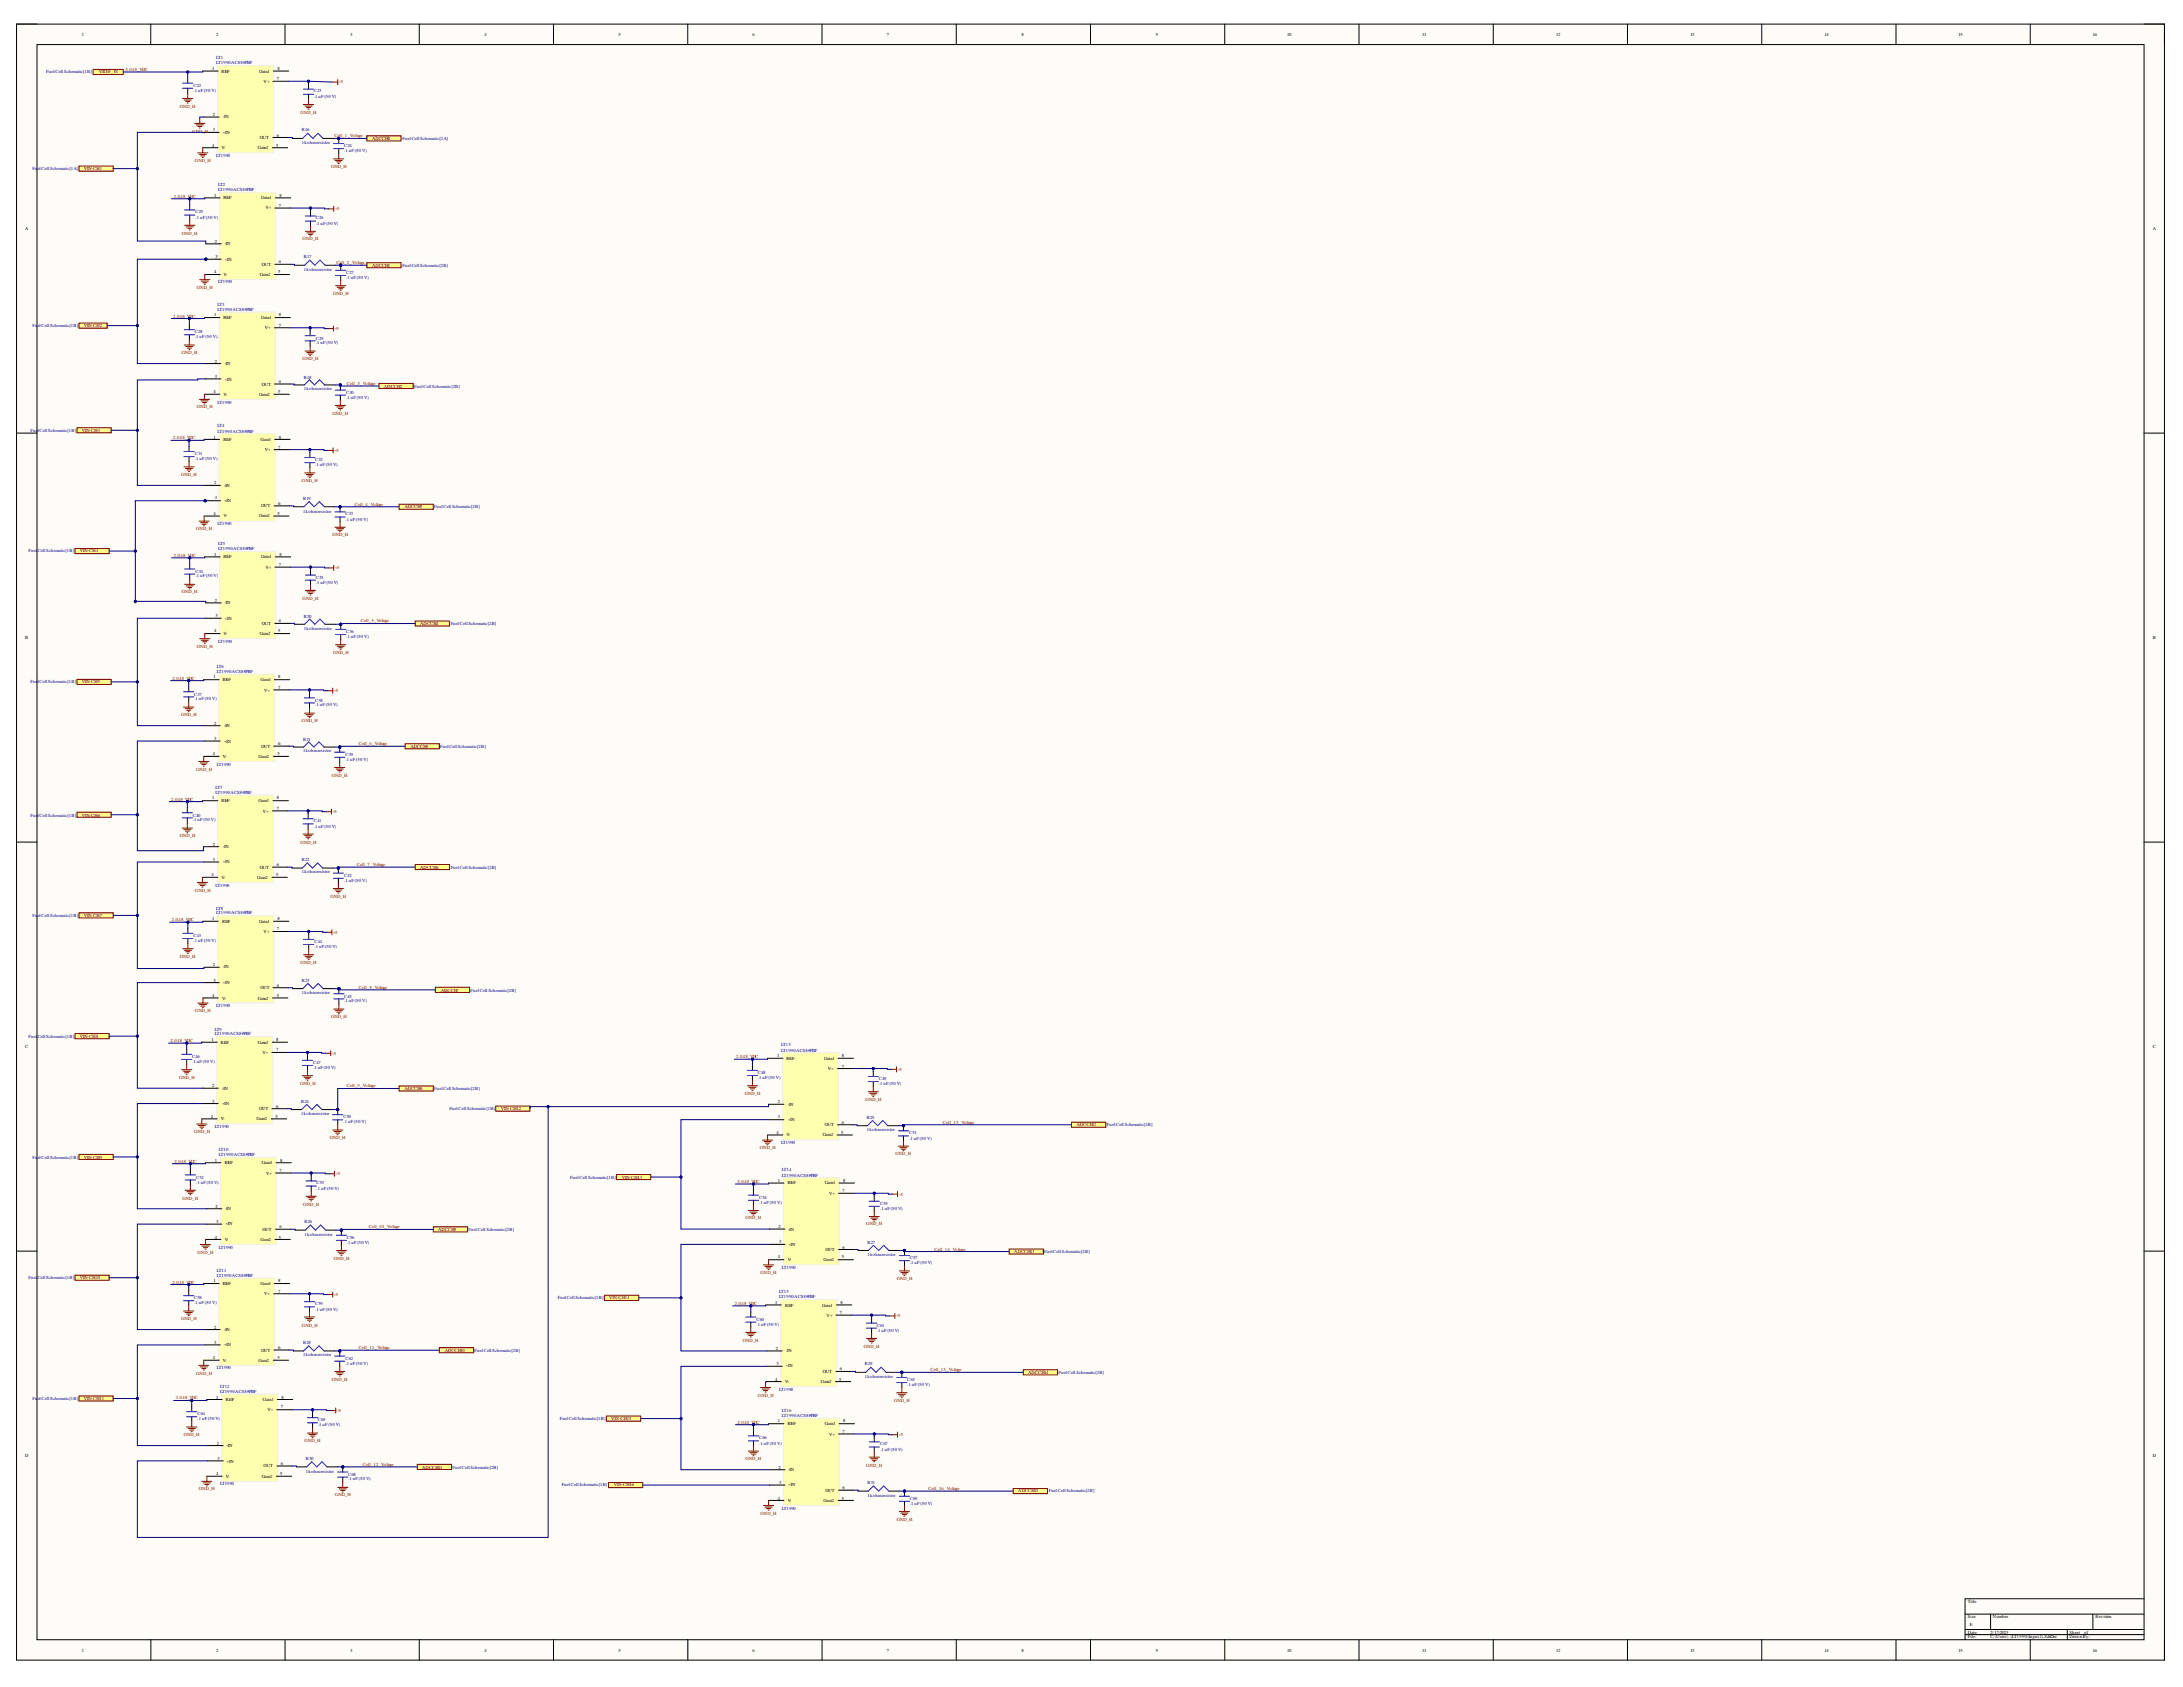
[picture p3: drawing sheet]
<svg xmlns="http://www.w3.org/2000/svg" width="279mm" height="216mm" viewBox="0 0 279 216" stroke-linecap="round" stroke-linejoin="round" font-family="sans-serif">
<defs><g id="words">
<g font-size=".6">
<text x="10.5" y="4.6">1</text>
<text x="27.7" y="4.6">2</text>
<text x="44.8" y="4.6">3</text>
<text x="62" y="4.6">4</text>
<text x="79.2" y="4.6">5</text>
<text x="96.3" y="4.6">6</text>
<text x="113.5" y="4.6">7</text>
<text x="130.8" y="4.6">8</text>
<text x="147.9" y="4.6">9</text>
<text x="164.8" y="4.6">10</text>
<text x="182" y="4.6">11</text>
<text x="199.2" y="4.6">12</text>
<text x="216.3" y="4.6">13</text>
<text x="233.5" y="4.6">14</text>
<text x="250.7" y="4.6">15</text>
<text x="267.9" y="4.6">16</text>
<text x="27.1" y="9">1</text>
<text x="28.3" y="9.3">REF</text>
<text x="33.2" y="9.3">Gain1</text>
<text x="33.7" y="10.6">V+</text>
<text x="35.4" y="10.2">7</text>
<text x="35.5" y="9">8</text>
<text x="27.2" y="14.9">2</text>
<text x="27.2" y="16.8">3</text>
<text x="28.5" y="15.1">-IN</text>
<text x="28.5" y="17.2">+IN</text>
<text x="33.2" y="17.8">OUT</text>
<text x="35.4" y="17.5">6</text>
<text x="27.1" y="18.8">4</text>
<text x="28.3" y="19.1">V-</text>
<text x="33" y="19.1">Gain2</text>
<text x="35.4" y="18.8">5</text>
<text x="3.2" y="29.4">A</text>
<text x="27.4" y="25.2">1</text>
<text x="28.6" y="25.5">REF</text>
<text x="33.4" y="25.5">Gain1</text>
<text x="34" y="26.8">V+</text>
<text x="35.7" y="26.5">7</text>
<text x="35.8" y="25.2">8</text>
<text x="275.5" y="29.4">A</text>
<text x="27.4" y="35">4</text>
<text x="27.5" y="31.1">2</text>
<text x="27.6" y="33.1">3</text>
<text x="28.6" y="35.3">V-</text>
<text x="28.8" y="31.4">-IN</text>
<text x="28.8" y="33.4">+IN</text>
<text x="33.2" y="35.3">Gain2</text>
<text x="33.5" y="34">OUT</text>
<text x="35.6" y="35">5</text>
<text x="35.7" y="33.6">6</text>
<text x="27.4" y="40.5">1</text>
<text x="28.6" y="40.8">REF</text>
<text x="33.4" y="40.8">Gain1</text>
<text x="35.7" y="40.5">8</text>
<text x="35.7" y="41.8">7</text>
<text x="27.5" y="46.4">2</text>
<text x="28.8" y="46.8">-IN</text>
<text x="33.9" y="42.1">V+</text>
<text x="27.3" y="50.3">4</text>
<text x="27.5" y="48.4">3</text>
<text x="28.6" y="50.6">V-</text>
<text x="28.8" y="48.7">+IN</text>
<text x="33.2" y="50.6">Gain2</text>
<text x="33.5" y="49.4">OUT</text>
<text x="35.6" y="50.3">5</text>
<text x="35.7" y="49">6</text>
<text x="27.3" y="56.1">1</text>
<text x="28.6" y="56.4">REF</text>
<text x="33.3" y="56.4">Gain1</text>
<text x="33.9" y="57.7">V+</text>
<text x="35.6" y="57.4">7</text>
<text x="35.7" y="56.1">8</text>
<text x="27.3" y="65.9">4</text>
<text x="27.4" y="62">2</text>
<text x="27.5" y="63.9">3</text>
<text x="28.7" y="62.3">-IN</text>
<text x="28.7" y="64.3">+IN</text>
<text x="33.4" y="64.9">OUT</text>
<text x="35.5" y="65.9">5</text>
<text x="35.6" y="64.6">6</text>
<text x="27.4" y="71.1">1</text>
<text x="28.6" y="66.2">V-</text>
<text x="28.6" y="71.4">REF</text>
<text x="33.2" y="66.2">Gain2</text>
<text x="33.4" y="71.4">Gain1</text>
<text x="35.8" y="71.1">8</text>
<text x="27.5" y="77">2</text>
<text x="28.8" y="77.4">-IN</text>
<text x="34" y="72.8">V+</text>
<text x="35.7" y="72.5">7</text>
<text x="3.2" y="81.8">B</text>
<text x="27.4" y="80.9">4</text>
<text x="27.6" y="79">3</text>
<text x="28.6" y="81.2">V-</text>
<text x="28.8" y="79.3">+IN</text>
<text x="33.2" y="81.2">Gain2</text>
<text x="33.5" y="80">OUT</text>
<text x="35.6" y="80.9">5</text>
<text x="35.7" y="79.6">6</text>
<text x="275.5" y="81.8">B</text>
<text x="27.3" y="86.8">1</text>
<text x="28.5" y="87.2">REF</text>
<text x="33.3" y="87.2">Gain1</text>
<text x="33.8" y="88.5">V+</text>
<text x="35.6" y="86.8">8</text>
<text x="35.6" y="88.2">7</text>
<text x="27.4" y="92.7">2</text>
<text x="27.4" y="94.7">3</text>
<text x="28.7" y="93.1">-IN</text>
<text x="28.7" y="95">+IN</text>
<text x="33.4" y="95.7">OUT</text>
<text x="35.6" y="95.4">6</text>
<text x="27.2" y="96.6">4</text>
<text x="28.5" y="97">V-</text>
<text x="33.1" y="97">Gain2</text>
<text x="35.5" y="96.6">5</text>
<text x="27.1" y="102.3">1</text>
<text x="28.3" y="102.6">REF</text>
<text x="33.1" y="102.6">Gain1</text>
<text x="33.7" y="104">V+</text>
<text x="35.4" y="102.3">8</text>
<text x="35.4" y="103.7">7</text>
<text x="27.1" y="112.1">4</text>
<text x="27.2" y="108.2">2</text>
<text x="27.2" y="110.2">3</text>
<text x="28.3" y="112.4">V-</text>
<text x="28.5" y="108.6">-IN</text>
<text x="28.5" y="110.5">+IN</text>
<text x="32.9" y="112.4">Gain2</text>
<text x="33.2" y="111.2">OUT</text>
<text x="35.4" y="112.1">5</text>
<text x="35.4" y="110.8">6</text>
<text x="27.1" y="117.8">1</text>
<text x="28.4" y="118.1">REF</text>
<text x="33.2" y="118.1">Gain1</text>
<text x="33.7" y="119.4">V+</text>
<text x="35.4" y="119">7</text>
<text x="35.5" y="117.8">8</text>
<text x="27.2" y="123.7">2</text>
<text x="27.3" y="125.6">3</text>
<text x="28.5" y="123.9">-IN</text>
<text x="28.5" y="126">+IN</text>
<text x="27.1" y="127.6">4</text>
<text x="28.4" y="127.9">V-</text>
<text x="33" y="127.9">Gain2</text>
<text x="33.3" y="126.6">OUT</text>
<text x="35.4" y="126.3">6</text>
<text x="35.4" y="127.6">5</text>
<text x="3.2" y="134.2">C</text>
<text x="27.1" y="133.2">1</text>
<text x="28.2" y="133.6">REF</text>
<text x="33" y="133.6">Gain1</text>
<text x="33.6" y="134.8">V+</text>
<text x="35.4" y="133.2">8</text>
<text x="35.4" y="134.5">7</text>
<text x="99.5" y="135.3">1</text>
<text x="100.6" y="135.6">REF</text>
<text x="105.5" y="135.6">Gain1</text>
<text x="106" y="137">V+</text>
<text x="107.7" y="135.3">8</text>
<text x="107.7" y="136.6">7</text>
<text x="275.5" y="134.2">C</text>
<text x="27" y="143">4</text>
<text x="27.1" y="139.2">2</text>
<text x="27.1" y="141.1">3</text>
<text x="28.2" y="143.4">V-</text>
<text x="28.4" y="139.5">-IN</text>
<text x="28.4" y="141.4">+IN</text>
<text x="32.8" y="143.4">Gain2</text>
<text x="33.2" y="142">OUT</text>
<text x="35.3" y="143">5</text>
<text x="35.4" y="141.8">6</text>
<text x="99.5" y="141.2">2</text>
<text x="99.5" y="143.1">3</text>
<text x="100.8" y="141.5">-IN</text>
<text x="100.8" y="143.5">+IN</text>
<text x="107.7" y="143.8">6</text>
<text x="27.5" y="148.7">1</text>
<text x="28.8" y="149">REF</text>
<text x="33.5" y="149">Gain1</text>
<text x="35.8" y="150">7</text>
<text x="35.9" y="148.7">8</text>
<text x="99.4" y="145.1">4</text>
<text x="100.6" y="145.4">V-</text>
<text x="105.3" y="145.4">Gain2</text>
<text x="105.6" y="144.1">OUT</text>
<text x="107.7" y="145.1">5</text>
<text x="27.6" y="154.5">2</text>
<text x="28.8" y="154.9">-IN</text>
<text x="34.1" y="150.3">V+</text>
<text x="99.5" y="151.3">1</text>
<text x="100.8" y="151.6">REF</text>
<text x="105.6" y="151.6">Gain1</text>
<text x="106.1" y="152.9">V+</text>
<text x="107.8" y="152.6">7</text>
<text x="107.9" y="151.3">8</text>
<text x="27.5" y="158.5">4</text>
<text x="27.7" y="156.5">3</text>
<text x="28.8" y="158.8">V-</text>
<text x="28.8" y="156.8">+IN</text>
<text x="33.3" y="158.8">Gain2</text>
<text x="33.6" y="157.5">OUT</text>
<text x="35.7" y="158.5">5</text>
<text x="35.8" y="157.2">6</text>
<text x="99.5" y="161.1">4</text>
<text x="99.6" y="157.2">2</text>
<text x="99.7" y="159.1">3</text>
<text x="100.8" y="161.4">V-</text>
<text x="100.9" y="157.5">-IN</text>
<text x="100.9" y="159.5">+IN</text>
<text x="105.4" y="161.4">Gain2</text>
<text x="105.6" y="160.1">OUT</text>
<text x="107.7" y="161.1">5</text>
<text x="107.8" y="159.8">6</text>
<text x="27.3" y="164.1">1</text>
<text x="28.5" y="164.4">REF</text>
<text x="33.3" y="164.4">Gain1</text>
<text x="33.8" y="165.8">V+</text>
<text x="35.6" y="164.1">8</text>
<text x="35.6" y="165.5">7</text>
<text x="99.2" y="166.9">1</text>
<text x="100.5" y="167.2">REF</text>
<text x="105.2" y="167.2">Gain1</text>
<text x="107.6" y="166.9">8</text>
<text x="27.2" y="173.9">4</text>
<text x="27.4" y="170">2</text>
<text x="27.4" y="172">3</text>
<text x="28.7" y="170.4">-IN</text>
<text x="28.7" y="172.3">+IN</text>
<text x="33.4" y="173">OUT</text>
<text x="35.5" y="173.9">5</text>
<text x="35.6" y="172.6">6</text>
<text x="99.3" y="172.7">2</text>
<text x="100.6" y="173.1">-IN</text>
<text x="105.8" y="168.5">V+</text>
<text x="107.5" y="168.2">7</text>
<text x="27.7" y="179">1</text>
<text x="28.5" y="174.2">V-</text>
<text x="28.9" y="179.3">REF</text>
<text x="33.1" y="174.2">Gain2</text>
<text x="33.7" y="179.3">Gain1</text>
<text x="36" y="179">8</text>
<text x="99.2" y="176.7">4</text>
<text x="99.4" y="174.8">3</text>
<text x="100.5" y="177">V-</text>
<text x="100.6" y="175">+IN</text>
<text x="105" y="177">Gain2</text>
<text x="105.3" y="175.7">OUT</text>
<text x="107.4" y="176.7">5</text>
<text x="107.5" y="175.3">6</text>
<text x="27.7" y="184.9">2</text>
<text x="29" y="185.2">-IN</text>
<text x="34.3" y="180.6">V+</text>
<text x="35.9" y="180.2">7</text>
<text x="99.5" y="182">1</text>
<text x="100.8" y="182.4">REF</text>
<text x="105.6" y="182.4">Gain1</text>
<text x="106.1" y="183.7">V+</text>
<text x="107.8" y="183.4">7</text>
<text x="107.9" y="182">8</text>
<text x="3.2" y="186.5">D</text>
<text x="27.7" y="188.8">4</text>
<text x="27.8" y="186.8">3</text>
<text x="28.9" y="189.1">V-</text>
<text x="29" y="187.2">+IN</text>
<text x="33.5" y="189.1">Gain2</text>
<text x="33.7" y="187.8">OUT</text>
<text x="35.9" y="188.8">5</text>
<text x="35.9" y="187.5">6</text>
<text x="99.5" y="191.9">4</text>
<text x="99.6" y="187.9">2</text>
<text x="99.7" y="189.9">3</text>
<text x="100.9" y="188.3">-IN</text>
<text x="100.9" y="190.2">+IN</text>
<text x="105.6" y="190.9">OUT</text>
<text x="107.7" y="191.9">5</text>
<text x="107.8" y="190.6">6</text>
<text x="275.5" y="186.5">D</text>
<text x="100.8" y="192.2">V-</text>
<text x="105.4" y="192.2">Gain2</text>
<text x="251.9" y="205.1">Title</text>
<text x="251.9" y="207.1">Size</text>
<text x="251.9" y="209.1">Date:</text>
<text x="251.9" y="209.7">File:</text>
<text x="252.1" y="208.1">E</text>
<text x="254.7" y="209.1">2/17/2023</text>
<text x="254.7" y="209.7">C:\Users\..\LT1990(Input2).SchDoc</text>
<text x="255.1" y="207.1">Number</text>
<text x="264.9" y="209.1">Sheet</text>
<text x="264.9" y="209.7">Drawn By:</text>
<text x="266.8" y="209.1">of</text>
<text x="268.2" y="207.1">Revision</text>
<text x="10.5" y="211.4">1</text>
<text x="27.7" y="211.4">2</text>
<text x="44.8" y="211.4">3</text>
<text x="62" y="211.4">4</text>
<text x="79.2" y="211.4">5</text>
<text x="96.3" y="211.4">6</text>
<text x="113.5" y="211.4">7</text>
<text x="130.8" y="211.4">8</text>
<text x="147.9" y="211.4">9</text>
<text x="164.8" y="211.4">10</text>
<text x="182" y="211.4">11</text>
<text x="199.2" y="211.4">12</text>
<text x="216.3" y="211.4">13</text>
<text x="233.5" y="211.4">14</text>
<text x="250.7" y="211.4">15</text>
<text x="267.9" y="211.4">16</text>
</g>
<g font-size=".6" fill="#000080">
<text x="5.9" y="9.4">FuelCell Schematic[1B]</text>
<text x="24.8" y="11.1">C22</text>
<text x="24.8" y="11.8">.1 uF(50 V)</text>
<text x="27.7" y="8.2">LT1990ACS8#PBF</text>
<text x="27.7" y="7.6">LT1</text>
<text x="40.2" y="11.8">C23</text>
<text x="38.7" y="16.8">R16</text>
<text x="40.2" y="12.5">.1 uF(50 V)</text>
<text x="51.5" y="17.9">FuelCell Schematic[2A]</text>
<text x="4.1" y="21.7">Fu</text>
<text x="4.8" y="21.7">elCell Schematic[1A]</text>
<text x="27.7" y="20">LT1990</text>
<text x="27.9" y="23.8">LT2</text>
<text x="38.7" y="18.4">1kohmresistor</text>
<text x="44.1" y="18.9">C24</text>
<text x="44.1" y="19.4">.1 uF(50 V)</text>
<text x="25" y="27.3">C25</text>
<text x="25" y="28">.1 uF(50 V)</text>
<text x="27.9" y="24.4">LT1990ACS8#PBF</text>
<text x="40.4" y="28.1">C26</text>
<text x="40.4" y="28.7">.1 uF(50 V)</text>
<text x="38.9" y="33.1">R17</text>
<text x="38.9" y="34.7">1kohmresistor</text>
<text x="44.3" y="35.1">C27</text>
<text x="44.3" y="35.7">.1 uF(50 V)</text>
<text x="51.5" y="34.2">FuelCell Schematic[2B]</text>
<text x="4.1" y="41.8">Fu</text>
<text x="4.8" y="41.8">elCell Schematic[1B]</text>
<text x="27.8" y="39.8">LT1990ACS8#PBF</text>
<text x="27.8" y="39.1">LT3</text>
<text x="27.9" y="36.3">LT1990</text>
<text x="24.9" y="42.6">C28</text>
<text x="24.9" y="43.3">.1 uF(50 V)</text>
<text x="40.4" y="43.5">C29</text>
<text x="40.4" y="44">.1 uF(50 V)</text>
<text x="27.8" y="51.7">LT1990</text>
<text x="38.9" y="48.4">R18</text>
<text x="38.9" y="50">1kohmresistor</text>
<text x="44.3" y="50.4">C30</text>
<text x="44.3" y="51.1">.1 uF(50 V)</text>
<text x="53" y="49.6">FuelCell Schematic[2B]</text>
<text x="3.9" y="55.3">Fue</text>
<text x="4.8" y="55.3">lCell Schematic[1B]</text>
<text x="24.9" y="58.3">C31</text>
<text x="24.9" y="58.9">.1 uF(50 V)</text>
<text x="27.8" y="55.4">LT1990ACS8#PBF</text>
<text x="27.8" y="54.7">LT4</text>
<text x="40.3" y="59">C32</text>
<text x="40.3" y="59.7">.1 uF(50 V)</text>
<text x="38.8" y="64">R19</text>
<text x="38.8" y="65.6">1kohmresistor</text>
<text x="44.2" y="65.9">C33</text>
<text x="55.6" y="65">FuelCell Schematic[2B]</text>
<text x="3.6" y="70.7">Fuel</text>
<text x="4.8" y="70.7">Cell Schematic[1B]</text>
<text x="27.8" y="67.2">LT1990</text>
<text x="27.9" y="70.4">LT1990ACS8#PBF</text>
<text x="27.9" y="69.7">LT5</text>
<text x="44.2" y="66.6">.1 uF(50 V)</text>
<text x="25" y="73.3">C34</text>
<text x="25" y="73.9">.1 uF(50 V)</text>
<text x="40.4" y="74.1">C35</text>
<text x="40.4" y="74.7">.1 uF(50 V)</text>
<text x="27.9" y="82.3">LT1990</text>
<text x="38.9" y="79">R20</text>
<text x="38.9" y="80.6">1kohmresistor</text>
<text x="44.3" y="81">C36</text>
<text x="44.3" y="81.7">.1 uF(50 V)</text>
<text x="57.7" y="80">FuelCell Schematic[2B]</text>
<text x="3.9" y="87.4">Fue</text>
<text x="4.8" y="87.4">lCell Schematic[1B]</text>
<text x="24.9" y="89">C37</text>
<text x="24.9" y="89.6">.1 uF(50 V)</text>
<text x="27.7" y="86.2">LT1990ACS8#PBF</text>
<text x="27.7" y="85.5">LT6</text>
<text x="40.3" y="89.8">C38</text>
<text x="38.8" y="94.8">R21</text>
<text x="40.3" y="90.4">.1 uF(50 V)</text>
<text x="56.3" y="95.7">FuelCell Schematic[2B]</text>
<text x="27.6" y="101.6">LT1990ACS8#PBF</text>
<text x="27.6" y="100.9">LT7</text>
<text x="27.7" y="98">LT1990</text>
<text x="38.8" y="96.3">1kohmresistor</text>
<text x="44.2" y="96.7">C39</text>
<text x="44.2" y="97.4">.1 uF(50 V)</text>
<text x="3.9" y="104.5">Fue</text>
<text x="4.8" y="104.5">lCell Schematic[1B]</text>
<text x="24.7" y="104.5">C40</text>
<text x="24.7" y="105.1">.1 uF(50 V)</text>
<text x="40.2" y="105.3">C41</text>
<text x="40.2" y="105.9">.1 uF(50 V)</text>
<text x="27.6" y="113.5">LT1990</text>
<text x="38.7" y="110.2">R22</text>
<text x="38.7" y="111.8">1kohmresistor</text>
<text x="44.1" y="112.2">C42</text>
<text x="44.1" y="112.9">.1 uF(50 V)</text>
<text x="57.7" y="111.2">FuelCell Schematic[2B]</text>
<text x="4.1" y="117.3">Fu</text>
<text x="4.8" y="117.3">elCell Schematic[1B]</text>
<text x="24.8" y="119.9">C43</text>
<text x="27.7" y="117">LT1990ACS8#PBF</text>
<text x="27.7" y="116.4">LT8</text>
<text x="24.8" y="120.6">.1 uF(50 V)</text>
<text x="38.7" y="125.6">R23</text>
<text x="40.3" y="120.6">C44</text>
<text x="40.3" y="121.3">.1 uF(50 V)</text>
<text x="27.5" y="131.9">LT9</text>
<text x="27.7" y="128.9">LT1990</text>
<text x="38.7" y="127.2">1kohmresistor</text>
<text x="44.1" y="127.7">C45</text>
<text x="44.1" y="128.3">.1 uF(50 V)</text>
<text x="60.2" y="126.9">FuelCell Schematic[2B]</text>
<text x="3.6" y="132.8">Fuel</text>
<text x="4.8" y="132.8">Cell Schematic[1B]</text>
<text x="24.6" y="135.4">C46</text>
<text x="24.6" y="136">.1 uF(50 V)</text>
<text x="27.5" y="132.5">LT1990ACS8#PBF</text>
<text x="40.1" y="136.1">C47</text>
<text x="40.1" y="136.8">.1 uF(50 V)</text>
<text x="97" y="137.5">C48</text>
<text x="100" y="134.6">LT1990ACS8#PBF</text>
<text x="100" y="133.9">LT13</text>
<text x="38.6" y="141.1">R24</text>
<text x="38.6" y="142.7">1kohmresistor</text>
<text x="44" y="143.1">C50</text>
<text x="44" y="143.7">.1 uF(50 V)</text>
<text x="55.6" y="139.5">FuelCell Schematic[2B]</text>
<text x="57.5" y="142">FuelCell Schematic[1B]</text>
<text x="97" y="138.1">.1 uF(50 V)</text>
<text x="111" y="143.2">R25</text>
<text x="112.5" y="138.2">C49</text>
<text x="112.5" y="138.9">.1 uF(50 V)</text>
<text x="4.1" y="148.3">Fu</text>
<text x="4.8" y="148.3">elCell Schematic[1B]</text>
<text x="27.5" y="144.4">LT1990</text>
<text x="28" y="148">LT1990ACS8#PBF</text>
<text x="28" y="147.3">LT10</text>
<text x="100" y="146.4">LT1990</text>
<text x="100.1" y="149.9">LT14</text>
<text x="111" y="144.7">1kohmresistor</text>
<text x="116.4" y="145.2">C51</text>
<text x="116.4" y="145.8">.1 uF(50 V)</text>
<text x="141.7" y="144.1">FuelCell Schematic[2B]</text>
<text x="25.1" y="150.8">C52</text>
<text x="25.1" y="151.5">.1 uF(50 V)</text>
<text x="40.5" y="151.6">C53</text>
<text x="40.5" y="152.3">.1 uF(50 V)</text>
<text x="73" y="150.8">FuelCell Schematic[1B]</text>
<text x="97.2" y="153.4">C54</text>
<text x="97.2" y="154">.1 uF(50 V)</text>
<text x="100.1" y="150.6">LT1990ACS8#PBF</text>
<text x="112.7" y="154.2">C55</text>
<text x="112.7" y="154.8">.1 uF(50 V)</text>
<text x="28" y="159.8">LT1990</text>
<text x="39" y="156.6">R26</text>
<text x="39" y="158.2">1kohmresistor</text>
<text x="44.4" y="158.5">C56</text>
<text x="44.4" y="159.2">.1 uF(50 V)</text>
<text x="60" y="157.5">FuelCell Schematic[2B]</text>
<text x="111" y="159.2">R27</text>
<text x="111" y="160.7">1kohmresistor</text>
<text x="116.5" y="161.1">C57</text>
<text x="116.5" y="161.8">.1 uF(50 V)</text>
<text x="133.6" y="160.4">FuelCell Schematic[2B]</text>
<text x="3.6" y="163.7">Fuel</text>
<text x="4.8" y="163.7">Cell Schematic[1B]</text>
<text x="24.9" y="166.3">C58</text>
<text x="24.9" y="166.9">.1 uF(50 V)</text>
<text x="27.7" y="163.4">LT1990ACS8#PBF</text>
<text x="27.7" y="162.7">LT11</text>
<text x="40.3" y="167.1">C59</text>
<text x="40.3" y="167.7">.1 uF(50 V)</text>
<text x="71.4" y="166.3">FuelCell Schematic[1B]</text>
<text x="99.7" y="166.1">LT1990ACS8#PBF</text>
<text x="99.7" y="165.5">LT15</text>
<text x="100.1" y="162.4">LT1990</text>
<text x="38.8" y="172">R28</text>
<text x="38.8" y="173.6">1kohmresistor</text>
<text x="44.2" y="174">C62</text>
<text x="60.7" y="173">FuelCell Schematic[2B]</text>
<text x="96.8" y="169">C60</text>
<text x="96.8" y="169.7">.1 uF(50 V)</text>
<text x="112.2" y="169.8">C61</text>
<text x="112.2" y="170.4">.1 uF(50 V)</text>
<text x="4.1" y="179.2">Fu</text>
<text x="4.8" y="179.2">elCell Schematic[1B]</text>
<text x="27.7" y="175.3">LT1990</text>
<text x="28.2" y="178.2">LT1990ACS8#PBF</text>
<text x="28.2" y="177.6">LT12</text>
<text x="44.2" y="174.7">.1 uF(50 V)</text>
<text x="99.7" y="178">LT1990</text>
<text x="110.7" y="174.8">R29</text>
<text x="110.7" y="176.4">1kohmresistor</text>
<text x="116.1" y="176.7">C63</text>
<text x="116.1" y="177.4">.1 uF(50 V)</text>
<text x="135.5" y="175.9">FuelCell Schematic[2B]</text>
<text x="25.3" y="181.1">C64</text>
<text x="25.3" y="181.8">.1 uF(50 V)</text>
<text x="40.7" y="181.9">C65</text>
<text x="40.7" y="182.5">.1 uF(50 V)</text>
<text x="71.6" y="181.8">FuelCell Schematic[1B]</text>
<text x="97.2" y="184.2">C66</text>
<text x="97.2" y="184.9">.1 uF(50 V)</text>
<text x="100.1" y="181.3">LT1990ACS8#PBF</text>
<text x="100.1" y="180.7">LT16</text>
<text x="112.7" y="185">C67</text>
<text x="112.7" y="185.7">.1 uF(50 V)</text>
<text x="28.2" y="190.1">LT1990</text>
<text x="39.2" y="186.8">R30</text>
<text x="39.2" y="188.5">1kohmresistor</text>
<text x="44.6" y="188.9">C68</text>
<text x="44.6" y="189.5">.1 uF(50 V)</text>
<text x="57.9" y="187.9">FuelCell Schematic[2B]</text>
<text x="71.9" y="190.2">FuelCell Schematic[1B]</text>
<text x="111" y="190">R31</text>
<text x="111" y="191.6">1kohmresistor</text>
<text x="116.5" y="191.9">C69</text>
<text x="134.2" y="191">FuelCell Schematic[2B]</text>
<text x="100.1" y="193.2">LT1990</text>
<text x="116.5" y="192.6">.1 uF(50 V)</text>
</g>
<g font-size=".6" fill="#800000">
<text x="12.7" y="9.4">VREF_IN</text>
<text x="16.1" y="9">2.048_VDC</text>
<text x="43.4" y="10.7">+5</text>
<text x="23" y="13.8">GND_H</text>
<text x="24.6" y="17">GND_H</text>
<text x="38.5" y="14.5">GND_H</text>
<text x="42.8" y="17.6">Cell_1_Voltage</text>
<text x="47.6" y="17.9">ADCCH0</text>
<text x="10.7" y="21.7">VIN-CH1</text>
<text x="24.9" y="20.7">GND_H</text>
<text x="42.4" y="21.5">GND_H</text>
<text x="22.2" y="25.3">2.048_VDC</text>
<text x="42.9" y="26.9">+5</text>
<text x="23.3" y="30">GND_H</text>
<text x="38.7" y="30.8">GND_H</text>
<text x="43" y="33.8">Cell_2_Voltage</text>
<text x="47.6" y="34.2">ADCCH1</text>
<text x="10.7" y="41.8">VIN-CH2</text>
<text x="22.2" y="40.7">2.048_VDC</text>
<text x="25.2" y="36.9">GND_H</text>
<text x="42.6" y="37.7">GND_H</text>
<text x="23.3" y="45.3">GND_H</text>
<text x="38.7" y="46.1">GND_H</text>
<text x="42.8" y="42.3">+5</text>
<text x="25.2" y="52.2">GND_H</text>
<text x="42.5" y="53.1">GND_H</text>
<text x="44.4" y="49.3">Cell_3_Voltage</text>
<text x="49.1" y="49.6">ADCCH2</text>
<text x="10.5" y="55.3">VIN-CH3</text>
<text x="22.2" y="56.2">2.048_VDC</text>
<text x="42.8" y="57.8">+5</text>
<text x="23.2" y="61">GND_H</text>
<text x="38.7" y="61.7">GND_H</text>
<text x="45.4" y="64.8">Cell_4_Voltage</text>
<text x="51.8" y="65">ADCCH3</text>
<text x="10.2" y="70.7">VIN-CH4</text>
<text x="22.2" y="71.3">2.048_VDC</text>
<text x="25.1" y="67.9">GND_H</text>
<text x="42.5" y="68.6">GND_H</text>
<text x="23.3" y="75.9">GND_H</text>
<text x="38.7" y="76.8">GND_H</text>
<text x="42.9" y="72.9">+5</text>
<text x="25.2" y="82.9">GND_H</text>
<text x="42.6" y="83.7">GND_H</text>
<text x="46.2" y="79.6">Cell_5_Voltage</text>
<text x="53.8" y="80">ADCCH4</text>
<text x="10.5" y="87.4">VIN-CH5</text>
<text x="22.1" y="87">2.048_VDC</text>
<text x="42.7" y="88.6">+5</text>
<text x="23.2" y="91.6">GND_H</text>
<text x="38.7" y="92.4">GND_H</text>
<text x="45.9" y="95.4">Cell_6_Voltage</text>
<text x="52.5" y="95.7">ADCCH5</text>
<text x="25.1" y="98.7">GND_H</text>
<text x="42.5" y="99.4">GND_H</text>
<text x="10.5" y="104.5">VIN-CH6</text>
<text x="21.9" y="102.5">2.048_VDC</text>
<text x="23" y="107.1">GND_H</text>
<text x="38.5" y="108">GND_H</text>
<text x="42.5" y="104.1">+5</text>
<text x="45.7" y="110.8">Cell_7_Voltage</text>
<text x="53.8" y="111.2">ADCCH6</text>
<text x="10.7" y="117.3">VIN-CH7</text>
<text x="22" y="117.9">2.048_VDC</text>
<text x="24.9" y="114.1">GND_H</text>
<text x="42.3" y="114.9">GND_H</text>
<text x="42.6" y="119.5">+5</text>
<text x="23" y="122.6">GND_H</text>
<text x="38.5" y="123.4">GND_H</text>
<text x="24.9" y="129.5">GND_H</text>
<text x="42.4" y="130.3">GND_H</text>
<text x="45.9" y="126.6">Cell_8_Voltage</text>
<text x="56.4" y="126.9">ADCCH7</text>
<text x="10.2" y="132.8">VIN-CH8</text>
<text x="21.8" y="133.3">2.048_VDC</text>
<text x="42.5" y="135">+5</text>
<text x="94.2" y="135.4">2.048_VDC</text>
<text x="114.9" y="137">+5</text>
<text x="22.9" y="138.1">GND_H</text>
<text x="38.4" y="138.8">GND_H</text>
<text x="44.4" y="139.2">Cell_9_Voltage</text>
<text x="51.8" y="139.5">ADCCH8</text>
<text x="64.1" y="142">VIN-CH12</text>
<text x="95.3" y="140.1">GND_H</text>
<text x="110.8" y="140.9">GND_H</text>
<text x="120.7" y="143.8">Cell_13_Voltage</text>
<text x="10.7" y="148.3">VIN-CH9</text>
<text x="22.3" y="148.8">2.048_VDC</text>
<text x="24.9" y="145">GND_H</text>
<text x="42.2" y="145.8">GND_H</text>
<text x="97.3" y="147.1">GND_H</text>
<text x="114.6" y="147.9">GND_H</text>
<text x="137.8" y="144.1">ADCCH12</text>
<text x="23.3" y="153.5">GND_H</text>
<text x="38.8" y="154.3">GND_H</text>
<text x="43" y="150.4">+5</text>
<text x="79.6" y="150.8">VIN-CH13</text>
<text x="94.4" y="151.4">2.048_VDC</text>
<text x="115" y="153">+5</text>
<text x="25.3" y="160.5">GND_H</text>
<text x="42.7" y="161.2">GND_H</text>
<text x="47.2" y="157.2">Cell_10_Voltage</text>
<text x="56.1" y="157.5">ADCCH9</text>
<text x="95.4" y="156.1">GND_H</text>
<text x="110.9" y="156.8">GND_H</text>
<text x="119.6" y="160">Cell_14_Voltage</text>
<text x="129.8" y="160.4">ADCCH13</text>
<text x="10.2" y="163.7">VIN-CH10</text>
<text x="22.1" y="164.3">2.048_VDC</text>
<text x="42.7" y="165.9">+5</text>
<text x="78" y="166.3">VIN-CH14</text>
<text x="94" y="167">2.048_VDC</text>
<text x="97.3" y="163.1">GND_H</text>
<text x="114.8" y="163.8">GND_H</text>
<text x="23.2" y="168.9">GND_H</text>
<text x="38.7" y="169.8">GND_H</text>
<text x="45.9" y="172.6">Cell_11_Voltage</text>
<text x="56.9" y="173">ADCCH10</text>
<text x="95.1" y="171.7">GND_H</text>
<text x="110.5" y="172.5">GND_H</text>
<text x="114.7" y="168.6">+5</text>
<text x="10.7" y="179.2">VIN-CH11</text>
<text x="22.5" y="179.1">2.048_VDC</text>
<text x="25.1" y="175.9">GND_H</text>
<text x="42.5" y="176.7">GND_H</text>
<text x="97" y="178.7">GND_H</text>
<text x="114.4" y="179.4">GND_H</text>
<text x="119.1" y="175.5">Cell_15_Voltage</text>
<text x="131.6" y="175.9">ADCCH14</text>
<text x="23.5" y="183.8">GND_H</text>
<text x="39" y="184.6">GND_H</text>
<text x="43.1" y="180.7">+5</text>
<text x="78.2" y="181.8">VIN-CH15</text>
<text x="94.4" y="182.2">2.048_VDC</text>
<text x="115" y="183.8">+5</text>
<text x="25.5" y="190.7">GND_H</text>
<text x="42.9" y="191.5">GND_H</text>
<text x="46.4" y="187.6">Cell_12_Voltage</text>
<text x="54" y="187.9">ADCCH11</text>
<text x="78.6" y="190.2">VIN-CH16</text>
<text x="95.4" y="186.8">GND_H</text>
<text x="110.9" y="187.7">GND_H</text>
<text x="118.8" y="190.6">Cell_16_Voltage</text>
<text x="130.3" y="191">ADCCH15</text>
<text x="97.3" y="193.9">GND_H</text>
<text x="114.8" y="194.6">GND_H</text>
</g>
</g></defs>
<path d="M2.1 3.1h274.9v209.4h-274.9z" fill-rule="evenodd" fill="#fffcf8"/>
<path d="M2.1 3.1h274.9v209.4h-274.9z" fill="none" stroke="#000" stroke-width=".13"/>
<path d="M4.7 5.7h269.7v204.2h-269.7z" fill-rule="evenodd" fill="#fffcf8"/>
<g fill="none" stroke="#000" stroke-width=".13">
<path d="M2.1 3.1h2.6M4.7 5.7h269.7v204.2h-269.7zM19.3 3.1v2.6M36.5 3.1v2.6M53.7 3.1v2.6M70.8 3.1v2.6M88 3.1v2.6M105.2 3.1v2.6M122.4 3.1v2.6M139.6 3.1v2.6M156.8 3.1v2.6M173.9 3.1v2.6"/>
<path d="M191.1 3.1v2.6M208.3 3.1v2.6M225.5 3.1v2.6M242.7 3.1v2.6M259.8 3.1v2.6M274.4 3.1h2.6v2.6M24.3 26.2v.7M24.3 27.5v.7M2.1 55.4h2.6M274.4 55.4h2.6M2.1 107.8h2.6M274.4 107.8h2.6"/>
<path d="M2.1 160.1h2.6M274.4 160.1h2.6M19.3 209.9v2.6M36.5 209.9v2.6M53.7 209.9v2.6M70.8 209.9v2.6M88 209.9v2.6M105.2 209.9v2.6M122.4 209.9v2.6M139.6 209.9v2.6M156.8 209.9v2.6M173.9 209.9v2.6"/>
<path d="M191.1 209.9v2.6M208.3 209.9v2.6M225.5 209.9v2.6M242.7 209.9v2.6M251.5 206.6h22.9M251.5 208.5h22.9M251.5 209.2h22.9M254.8 206.6v1.9M259.8 209.9v2.6M264.6 208.5v1.4M267.9 206.6v1.9M274.4 204.6h-22.9v5.3"/>
<path d="M277 209.9v2.6"/>
</g>
<path d="M23.6 27.5h1.3M23.6 26.9h1.3" fill="none" stroke="#00f" stroke-width=".13"/>
<circle cx="43.6" cy="33.9" r=".13" fill="#000080"/>
<circle cx="43.6" cy="33.9" r=".13" fill="none" stroke="#000080" stroke-width=".13"/>
<path d="M43.6 33.9v.7M43.6 35.3v.6" fill="none" stroke="#000" stroke-width=".13"/>
<circle cx="43.6" cy="33.9" r=".13" fill="#000080"/>
<circle cx="43.6" cy="33.9" r=".13" fill="none" stroke="#000080" stroke-width=".13"/>
<path d="M39.1 28.3h1.3M39.1 27.6h1.3M43 35.3h1.3M43 34.6h1.3" fill="none" stroke="#00f" stroke-width=".13"/>
<path d="M39.7 27v.6M39.7 28.3v.7" fill="none" stroke="#000" stroke-width=".13"/>
<circle cx="26.3" cy="33.2" r=".13" fill="#000080"/>
<circle cx="26.3" cy="33.2" r=".13" fill="none" stroke="#000080" stroke-width=".13"/>
<path d="M28.1 24.6h7.2v11.2h-7.2z" fill-rule="evenodd" fill="#ffffb0"/>
<path d="M28.1 24.6h7.2v11.2h-7.2z" fill="none" stroke="#efefef" stroke-width=".13"/>
<path d="M26.2 25.3h2M26.3 31.2h2M26.3 33.2h2" fill="none" stroke="#000" stroke-width=".13"/>
<circle cx="26.3" cy="33.2" r=".13" fill="#000080"/>
<circle cx="26.3" cy="33.2" r=".13" fill="none" stroke="#000080" stroke-width=".13"/>
<path d="M26.2 35.1h2M35.1 35.1h2M35.2 26.6h1.9M35.2 33.8h1.9M35.2 25.3h2M37.7 33.9h1.3M41.6 33.9h1.3" fill="none" stroke="#000" stroke-width=".13"/>
<path d="M39 33.9l.6-.6 .7 .6 .7-.6 .6 .6" fill="none" stroke="#00f" stroke-width=".13"/>
<path d="M47 33.6h4.3v.7h-4.3z" fill-rule="evenodd" fill="#ffff80"/>
<path d="M42.1 26.7h.6M42.7 26.4v.7M47 33.6h4.3v.7h-4.3z" fill="none" stroke="#800000" stroke-width=".13"/>
<path d="M24.2 41.5v.7M24.2 42.8v.7" fill="none" stroke="#000" stroke-width=".13"/>
<path d="M23.6 42.8h1.3M23.6 42.2h1.3" fill="none" stroke="#00f" stroke-width=".13"/>
<circle cx="43.6" cy="49.3" r=".13" fill="#000080"/>
<circle cx="43.6" cy="49.3" r=".13" fill="none" stroke="#000080" stroke-width=".13"/>
<path d="M43.6 49.3v.6M43.6 50.6v.6" fill="none" stroke="#000" stroke-width=".13"/>
<circle cx="43.6" cy="49.3" r=".13" fill="#000080"/>
<circle cx="43.6" cy="49.3" r=".13" fill="none" stroke="#000080" stroke-width=".13"/>
<path d="M39 43.6h1.4M39 43h1.4M42.9 50.6h1.3M42.9 49.9h1.3" fill="none" stroke="#00f" stroke-width=".13"/>
<path d="M39.7 42.3v.7M39.7 43.6v.7" fill="none" stroke="#000" stroke-width=".13"/>
<path d="M28.1 39.9h7.2v11.2h-7.2z" fill-rule="evenodd" fill="#ffffb0"/>
<path d="M28.1 39.9h7.2v11.2h-7.2z" fill="none" stroke="#efefef" stroke-width=".13"/>
<path d="M26.2 40.6h1.9M26.2 50.5h1.9M26.3 46.5h2M26.3 48.5h2M35.1 50.5h1.9M35.1 41.9h2M35.1 49.1h2M35.2 40.6h2M37.6 49.3h1.3M41.6 49.3h1.3" fill="none" stroke="#000" stroke-width=".13"/>
<path d="M38.9 49.3l.7-.7 .7 .7 .6-.7 .7 .7" fill="none" stroke="#00f" stroke-width=".13"/>
<path d="M48.5 49.1h4.4v.6h-4.4z" fill-rule="evenodd" fill="#ffff80"/>
<path d="M48.5 49.1h4.4v.6h-4.4z" fill="none" stroke="#800000" stroke-width=".13"/>
<path d="M24.2 57.1v.7M24.2 58.4v.7" fill="none" stroke="#000" stroke-width=".13"/>
<path d="M23.5 58.4h1.3M23.5 57.8h1.3" fill="none" stroke="#00f" stroke-width=".13"/>
<circle cx="43.5" cy="64.9" r=".13" fill="#000080"/>
<circle cx="43.5" cy="64.9" r=".13" fill="none" stroke="#000080" stroke-width=".13"/>
<path d="M43.5 64.9v.6M43.5 66.2v.6" fill="none" stroke="#000" stroke-width=".13"/>
<circle cx="43.5" cy="64.9" r=".13" fill="#000080"/>
<circle cx="43.5" cy="64.9" r=".13" fill="none" stroke="#000080" stroke-width=".13"/>
<path d="M39 59.2h1.3M39 58.6h1.3M42.9 66.2h1.3M42.9 65.5h1.3" fill="none" stroke="#00f" stroke-width=".13"/>
<path d="M39.7 57.9v.7M39.7 59.2v.7" fill="none" stroke="#000" stroke-width=".13"/>
<circle cx="26.3" cy="64.1" r=".13" fill="#000080"/>
<circle cx="26.3" cy="64.1" r=".13" fill="none" stroke="#000080" stroke-width=".13"/>
<path d="M28 55.5h7.2v11.2h-7.2z" fill-rule="evenodd" fill="#ffffb0"/>
<path d="M28 55.5h7.2v11.2h-7.2z" fill="none" stroke="#efefef" stroke-width=".13"/>
<path d="M26.1 56.2h2M26.3 62.1h1.9M26.3 64.1h1.9" fill="none" stroke="#000" stroke-width=".13"/>
<circle cx="26.3" cy="64.1" r=".13" fill="#000080"/>
<circle cx="26.3" cy="64.1" r=".13" fill="none" stroke="#000080" stroke-width=".13"/>
<path d="M35.1 57.5h2M35.2 56.2h1.9M26.1 66h2M35 66h2M35.1 64.7h2M37.6 64.9h1.3M41.5 64.9h1.3" fill="none" stroke="#000" stroke-width=".13"/>
<g fill="none" stroke="#800000" stroke-width=".13">
<path d="M23.5 59.7h1.3M23.7 59.9h1M24.2 59.1v.6M39.7 59.9v.6M23.9 60.1h.6M24.1 60.3h.2M25.5 66.7h1.3M25.7 66.9h.9M25.9 67.1h.5M26.1 67.3h.1M26.1 66v.7M39 60.5h1.3"/>
<path d="M39.2 60.7h.9M39.4 60.9h.5M39.6 61.1h.1M42.9 67.5h1.3M43.1 67.7h.9M43.3 67.9h.5M43.5 68.1h.1M43.5 66.8v.7"/>
</g>
<path d="M38.9 64.9l.7-.7 .6 .7 .7-.7 .6 .7" fill="none" stroke="#00f" stroke-width=".13"/>
<path d="M51.1 64.5h4.4v.7h-4.4z" fill-rule="evenodd" fill="#ffff80"/>
<path d="M51.1 64.5h4.4v.7h-4.4z" fill="none" stroke="#800000" stroke-width=".13"/>
<path d="M9.8 54.7h4.4v.7h-4.4z" fill-rule="evenodd" fill="#ffff80"/>
<path d="M9.8 54.7h4.4v.7h-4.4z" fill="none" stroke="#800000" stroke-width=".13"/>
<path d="M24.3 72.2v.6M24.3 73.5v.6" fill="none" stroke="#000" stroke-width=".13"/>
<path d="M23.6 73.5h1.3M23.6 72.8h1.3" fill="none" stroke="#00f" stroke-width=".13"/>
<circle cx="43.6" cy="79.9" r=".13" fill="#000080"/>
<circle cx="43.6" cy="79.9" r=".13" fill="none" stroke="#000080" stroke-width=".13"/>
<path d="M43.6 79.9v.6M43.6 81.2v.7" fill="none" stroke="#000" stroke-width=".13"/>
<circle cx="43.6" cy="79.9" r=".13" fill="#000080"/>
<circle cx="43.6" cy="79.9" r=".13" fill="none" stroke="#000080" stroke-width=".13"/>
<path d="M39.1 74.3h1.3M39.1 73.6h1.3M43 81.2h1.3M43 80.5h1.3" fill="none" stroke="#00f" stroke-width=".13"/>
<path d="M39.7 72.9v.7M39.7 74.3v.6" fill="none" stroke="#000" stroke-width=".13"/>
<path d="M28.1 70.6h7.2v11.1h-7.2z" fill-rule="evenodd" fill="#ffffb0"/>
<path d="M28.1 70.6h7.2v11.1h-7.2z" fill="none" stroke="#efefef" stroke-width=".13"/>
<path d="M26.2 71.3h2M26.3 77.2h2M26.3 79.1h2M35.2 72.6h1.9M35.2 79.8h1.9M35.2 71.3h2M37.7 79.9h1.3M41.6 79.9h1.3M26.2 81.1h2M35.1 81.1h2" fill="none" stroke="#000" stroke-width=".13"/>
<g fill="none" stroke="#800000" stroke-width=".13">
<path d="M23.6 74.8h1.3M23.8 75h.9M24 75.2h.5M24.2 75.4h.1M24.3 74.1v.7M39.1 75.6h1.3M39.3 75.8h.9M39.5 76h.5M39.7 76.1h.1M39.7 74.9v.7M25.6 81.7h1.3M25.8 81.9h.9"/>
<path d="M25.9 82.1h.6M26.1 82.3h.2M26.2 81.1v.6M43 82.5h1.3M43.1 82.7h1M43.3 82.9h.6M43.5 83.1h.2M43.6 81.9v.6"/>
</g>
<path d="M39 79.9l.6-.7 .7 .7 .7-.7 .6 .7" fill="none" stroke="#00f" stroke-width=".13"/>
<path d="M53.1 79.5h4.4v.6h-4.4z" fill-rule="evenodd" fill="#ffff80"/>
<path d="M53.1 79.5h4.4v.6h-4.4z" fill="none" stroke="#800000" stroke-width=".13"/>
<path d="M9.6 70.2h4.4v.7h-4.4z" fill-rule="evenodd" fill="#ffff80"/>
<path d="M9.6 70.2h4.4v.7h-4.4z" fill="none" stroke="#800000" stroke-width=".13"/>
<path d="M9.8 86.9h4.4v.7h-4.4z" fill-rule="evenodd" fill="#ffff80"/>
<path d="M9.8 86.9h4.4v.7h-4.4z" fill="none" stroke="#800000" stroke-width=".13"/>
<path d="M24.2 87.9v.6M24.2 89.2v.6" fill="none" stroke="#000" stroke-width=".13"/>
<path d="M23.5 89.2h1.3M23.5 88.5h1.3" fill="none" stroke="#00f" stroke-width=".13"/>
<circle cx="43.5" cy="95.6" r=".13" fill="#000080"/>
<circle cx="43.5" cy="95.6" r=".13" fill="none" stroke="#000080" stroke-width=".13"/>
<path d="M43.5 95.6v.7M43.5 96.9v.7" fill="none" stroke="#000" stroke-width=".13"/>
<circle cx="43.5" cy="95.6" r=".13" fill="#000080"/>
<circle cx="43.5" cy="95.6" r=".13" fill="none" stroke="#000080" stroke-width=".13"/>
<path d="M39 90h1.3M39 89.3h1.3M42.8 96.9h1.3M42.8 96.3h1.3" fill="none" stroke="#00f" stroke-width=".13"/>
<path d="M39.6 88.7v.6M39.6 90v.6" fill="none" stroke="#000" stroke-width=".13"/>
<path d="M28 86.3h7.2v11.2h-7.2z" fill-rule="evenodd" fill="#ffffb0"/>
<path d="M28 86.3h7.2v11.2h-7.2z" fill="none" stroke="#efefef" stroke-width=".13"/>
<path d="M26.1 87h1.9M26.1 96.8h1.9M26.2 92.9h2M26.2 94.8h2M35 96.8h1.9M35.1 88.3h1.9M35.1 95.5h1.9M35.1 87h2M37.6 95.6h1.3M41.5 95.6h1.3" fill="none" stroke="#000" stroke-width=".13"/>
<g fill="none" stroke="#800000" stroke-width=".13">
<path d="M23.5 90.5h1.3M23.7 90.7h.9M23.9 90.9h.5M24.1 91.1h.1M24.2 89.8v.7M25.4 97.5h1.3M25.6 97.6h.9M25.8 97.8h.5M26 98h.1M26.1 96.8v.7M39 91.3h1.3M39.2 91.5h.9"/>
<path d="M39.4 91.7h.5M39.5 91.9h.2M39.6 90.6v.7M42.8 98.2h1.3M43 98.4h.9M43.2 98.6h.5M43.4 98.8h.1M43.5 97.6v.6"/>
</g>
<path d="M38.9 95.6l.6-.6 .7 .6 .6-.6 .7 .6" fill="none" stroke="#00f" stroke-width=".13"/>
<path d="M51.9 95.2h4.3v.6h-4.3z" fill-rule="evenodd" fill="#ffff80"/>
<path d="M51.9 95.2h4.3v.6h-4.3z" fill="none" stroke="#800000" stroke-width=".13"/>
<path d="M9.8 103.9h4.4v.7h-4.4z" fill-rule="evenodd" fill="#ffff80"/>
<path d="M9.8 103.9h4.4v.7h-4.4z" fill="none" stroke="#800000" stroke-width=".13"/>
<path d="M24 103.4v.6M24 104.7v.6" fill="none" stroke="#000" stroke-width=".13"/>
<path d="M23.3 104.7h1.3M23.3 104h1.3" fill="none" stroke="#00f" stroke-width=".13"/>
<circle cx="43.3" cy="111.1" r=".13" fill="#000080"/>
<circle cx="43.3" cy="111.1" r=".13" fill="none" stroke="#000080" stroke-width=".13"/>
<path d="M43.3 111.1v.6M43.3 112.4v.7" fill="none" stroke="#000" stroke-width=".13"/>
<circle cx="43.3" cy="111.1" r=".13" fill="#000080"/>
<circle cx="43.3" cy="111.1" r=".13" fill="none" stroke="#000080" stroke-width=".13"/>
<path d="M38.8 105.4h1.3M38.8 104.8h1.3M42.7 112.4h1.3M42.7 111.7h1.3" fill="none" stroke="#00f" stroke-width=".13"/>
<path d="M39.4 104.1v.7M39.4 105.4v.7" fill="none" stroke="#000" stroke-width=".13"/>
<path d="M27.8 101.7h7.2v11.2h-7.2z" fill-rule="evenodd" fill="#ffffb0"/>
<path d="M27.8 101.7h7.2v11.2h-7.2z" fill="none" stroke="#efefef" stroke-width=".13"/>
<path d="M25.9 102.5h2M25.9 112.3h2M26 108.4h2M26 110.3h2M34.8 112.3h2M34.9 103.8h1.9M34.9 111h1.9M34.9 102.5h2M37.4 111.1h1.3M41.3 111.1h1.3" fill="none" stroke="#000" stroke-width=".13"/>
<g fill="none" stroke="#800000" stroke-width=".13">
<path d="M23.3 106h1.3M23.5 106.2h.9M23.7 106.4h.5M23.9 106.6h.1M24 105.3v.7M25.3 112.9h1.3M25.5 113.1h.9M25.6 113.3h.6M25.8 113.5h.2M25.9 112.3v.6M38.8 106.8h1.3M39 106.9h.9"/>
<path d="M39.2 107.1h.5M39.4 107.3h.1M39.4 106.1v.7M42.7 113.7h1.3M42.8 113.9h1M43 114.1h.6M43.2 114.3h.2M43.3 113.1v.6"/>
</g>
<path d="M38.7 111.1l.6-.7 .7 .7 .6-.7 .7 .7" fill="none" stroke="#00f" stroke-width=".13"/>
<path d="M53.1 110.6h4.4v.7h-4.4z" fill-rule="evenodd" fill="#ffff80"/>
<path d="M53.1 110.6h4.4v.7h-4.4z" fill="none" stroke="#800000" stroke-width=".13"/>
<path d="M24 118.8v.7M24 120.1v.7" fill="none" stroke="#000" stroke-width=".13"/>
<path d="M23.4 119.5h1.3M23.4 120.1h1.3" fill="none" stroke="#00f" stroke-width=".13"/>
<circle cx="43.4" cy="126.5" r=".13" fill="#000080"/>
<circle cx="43.4" cy="126.5" r=".13" fill="none" stroke="#000080" stroke-width=".13"/>
<path d="M43.4 126.5v.7M43.4 127.8v.7" fill="none" stroke="#000" stroke-width=".13"/>
<circle cx="43.4" cy="126.5" r=".13" fill="#000080"/>
<circle cx="43.4" cy="126.5" r=".13" fill="none" stroke="#000080" stroke-width=".13"/>
<path d="M38.9 120.9h1.3M38.9 120.2h1.3M42.7 127.8h1.3M42.7 127.2h1.3" fill="none" stroke="#00f" stroke-width=".13"/>
<path d="M39.5 119.6v.6M39.5 120.9v.6" fill="none" stroke="#000" stroke-width=".13"/>
<path d="M27.9 117.2h7.2v11.2h-7.2z" fill-rule="evenodd" fill="#ffffb0"/>
<path d="M27.9 117.2h7.2v11.2h-7.2z" fill="none" stroke="#efefef" stroke-width=".13"/>
<path d="M26 117.9h1.9M34.9 119.2h2M35 117.9h2M26 127.7h1.9M26.1 123.8h2M26.1 125.8h2M34.9 127.7h1.9M34.9 126.4h2M37.4 126.5h1.4M41.4 126.5h1.3" fill="none" stroke="#000" stroke-width=".13"/>
<g fill="none" stroke="#800000" stroke-width=".13">
<path d="M23.4 121.4h1.3M23.6 121.6h.9M23.8 121.8h.5M24 122h.1M24 120.8v.6M25.3 128.4h1.3M25.5 128.6h.9M25.7 128.8h.5M25.9 129h.1M26 127.7v.7M38.9 122.2h1.3M39 122.4h1"/>
<path d="M39.2 122.6h.6M39.4 122.8h.2M39.5 121.5v.7M42.7 129.1h1.3M42.9 129.3h.9M43.1 129.5h.5M43.3 129.7h.1M43.4 128.5v.6"/>
</g>
<path d="M38.8 126.5l.6-.6 .7 .6 .6-.6 .7 .6" fill="none" stroke="#00f" stroke-width=".13"/>
<path d="M55.7 126.4h4.4v.6h-4.4z" fill-rule="evenodd" fill="#ffff80"/>
<path d="M55.7 126.4h4.4v.6h-4.4z" fill="none" stroke="#800000" stroke-width=".13"/>
<path d="M23.9 134.3v.6M23.9 135.6v.6" fill="none" stroke="#000" stroke-width=".13"/>
<path d="M23.2 135.6h1.3M23.2 134.9h1.3" fill="none" stroke="#00f" stroke-width=".13"/>
<circle cx="43.2" cy="142" r=".13" fill="#000080"/>
<circle cx="43.2" cy="142" r=".13" fill="none" stroke="#000080" stroke-width=".13"/>
<path d="M43.2 142v.7M43.2 143.3v.7" fill="none" stroke="#000" stroke-width=".13"/>
<circle cx="43.2" cy="142" r=".13" fill="#000080"/>
<circle cx="43.2" cy="142" r=".13" fill="none" stroke="#000080" stroke-width=".13"/>
<path d="M38.7 136.4h1.3M38.7 135.7h1.3M42.6 143.3h1.3M42.6 142.7h1.3" fill="none" stroke="#00f" stroke-width=".13"/>
<path d="M39.4 135v.7M39.4 136.4v.6" fill="none" stroke="#000" stroke-width=".13"/>
<path d="M27.7 132.7h7.2v11.1h-7.2z" fill-rule="evenodd" fill="#ffffb0"/>
<path d="M27.7 132.7h7.2v11.1h-7.2z" fill="none" stroke="#efefef" stroke-width=".13"/>
<path d="M25.8 133.4h2M26 139.3h1.9M34.8 134.7h2M34.9 133.4h1.9M25.8 143.2h2M26 141.2h1.9M34.7 143.2h2M34.8 141.9h2M37.3 142h1.3M41.2 142h1.3" fill="none" stroke="#000" stroke-width=".13"/>
<g fill="none" stroke="#800000" stroke-width=".13">
<path d="M23.2 136.9h1.3M23.4 137.1h1M23.6 137.3h.6M23.8 137.5h.2M23.9 136.2v.7M38.7 137.7h1.3M38.9 137.9h.9M39.1 138.1h.5M39.3 138.3h.1M39.4 137v.7M25.2 143.8h1.3M25.4 144h.9"/>
<path d="M25.6 144.2h.5M25.8 144.4h.1M25.8 143.2v.6M42.6 144.6h1.3M42.8 144.8h.9M43 145h.5M43.2 145.2h.1M43.2 144v.6"/>
</g>
<path d="M38.6 142l.7-.7 .6 .7 .7-.7 .6 .7" fill="none" stroke="#00f" stroke-width=".13"/>
<path d="M51.1 139h4.4v.6h-4.4z" fill-rule="evenodd" fill="#ffff80"/>
<path d="M51.1 139h4.4v.6h-4.4z" fill="none" stroke="#800000" stroke-width=".13"/>
<path d="M9.6 132.3h4.4v.6h-4.4z" fill-rule="evenodd" fill="#ffff80"/>
<path d="M9.6 132.3h4.4v.6h-4.4z" fill="none" stroke="#800000" stroke-width=".13"/>
<path d="M24.4 149.7v.7M24.4 151v.7" fill="none" stroke="#000" stroke-width=".13"/>
<path d="M23.7 151h1.3M23.7 150.4h1.3" fill="none" stroke="#00f" stroke-width=".13"/>
<circle cx="43.7" cy="157.4" r=".13" fill="#000080"/>
<circle cx="43.7" cy="157.4" r=".13" fill="none" stroke="#000080" stroke-width=".13"/>
<path d="M43.7 157.4v.7M43.7 158.7v.7" fill="none" stroke="#000" stroke-width=".13"/>
<circle cx="43.7" cy="157.4" r=".13" fill="#000080"/>
<circle cx="43.7" cy="157.4" r=".13" fill="none" stroke="#000080" stroke-width=".13"/>
<path d="M39.2 151.8h1.3M39.2 151.1h1.3M43 158.7h1.3M43 158.1h1.3" fill="none" stroke="#00f" stroke-width=".13"/>
<path d="M39.8 150.5v.6M39.8 151.8v.6" fill="none" stroke="#000" stroke-width=".13"/>
<path d="M28.2 148.1h7.2v11.2h-7.2z" fill-rule="evenodd" fill="#ffffb0"/>
<path d="M28.2 148.1h7.2v11.2h-7.2z" fill="none" stroke="#efefef" stroke-width=".13"/>
<path d="M26.3 148.8h2M26.3 158.6h2M26.4 154.7h2M26.4 156.7h2M35.2 158.6h2M35.3 150.1h1.9M35.3 157.3h1.9M35.3 148.8h2M37.8 157.4h1.3M41.7 157.4h1.3" fill="none" stroke="#000" stroke-width=".13"/>
<g fill="none" stroke="#800000" stroke-width=".13">
<path d="M23.7 152.3h1.3M23.9 152.5h.9M24.1 152.7h.5M24.3 152.9h.1M24.4 151.7v.6M25.6 159.3h1.4M25.8 159.5h1M26 159.7h.6M26.2 159.9h.2M26.3 158.6v.7M39.2 153.1h1.3M39.4 153.3h.9"/>
<path d="M39.6 153.5h.5M39.8 153.7h.1M39.8 152.4v.7M43.7 159.4v.7M43 160.1h1.3M43.2 160.2h1M43.4 160.4h.6M43.6 160.6h.2"/>
</g>
<path d="M39.1 157.4l.6-.6 .7 .6 .6-.6 .7 .6" fill="none" stroke="#00f" stroke-width=".13"/>
<path d="M55.5 157h4.3v.7h-4.3z" fill-rule="evenodd" fill="#ffff80"/>
<path d="M55.5 157h4.3v.7h-4.3z" fill="none" stroke="#800000" stroke-width=".13"/>
<path d="M10.1 147.7h4.4v.7h-4.4z" fill-rule="evenodd" fill="#ffff80"/>
<path d="M10.1 147.7h4.4v.7h-4.4z" fill="none" stroke="#800000" stroke-width=".13"/>
<path d="M24.2 165.2v.6M24.2 166.5v.6" fill="none" stroke="#000" stroke-width=".13"/>
<path d="M23.5 166.5h1.3M23.5 165.8h1.3" fill="none" stroke="#00f" stroke-width=".13"/>
<circle cx="43.5" cy="172.9" r=".13" fill="#000080"/>
<circle cx="43.5" cy="172.9" r=".13" fill="none" stroke="#000080" stroke-width=".13"/>
<path d="M43.5 172.9v.6M43.5 174.2v.7" fill="none" stroke="#000" stroke-width=".13"/>
<circle cx="43.5" cy="172.9" r=".13" fill="#000080"/>
<circle cx="43.5" cy="172.9" r=".13" fill="none" stroke="#000080" stroke-width=".13"/>
<path d="M39 167.2h1.3M39 166.6h1.3M42.8 174.2h1.3M42.8 173.5h1.3" fill="none" stroke="#00f" stroke-width=".13"/>
<path d="M39.6 165.9v.7M39.6 167.2v.7" fill="none" stroke="#000" stroke-width=".13"/>
<path d="M28 163.6h7.2v11.1h-7.2z" fill-rule="evenodd" fill="#ffffb0"/>
<path d="M28 163.6h7.2v11.1h-7.2z" fill="none" stroke="#efefef" stroke-width=".13"/>
<path d="M26.1 164.3h1.9M26.1 174.1h1.9M26.2 170.2h2M26.2 172.1h2M35 174.1h1.9M35.1 165.6h1.9M35.1 172.8h1.9M35.1 164.3h2M37.6 172.9h1.3M41.5 172.9h1.3" fill="none" stroke="#000" stroke-width=".13"/>
<g fill="none" stroke="#800000" stroke-width=".13">
<path d="M23.5 167.8h1.3M23.7 168h.9M23.9 168.2h.5M24.1 168.4h.1M24.2 167.1v.7M25.4 174.7h1.3M25.6 174.9h.9M25.8 175.1h.5M26 175.3h.2M26.1 174.1v.6M39 168.6h1.3M39.2 168.7h.9"/>
<path d="M39.4 168.9h.5M39.5 169.1h.2M39.6 167.9v.7M42.8 175.5h1.3M43 175.7h.9M43.2 175.9h.5M43.4 176.1h.1M43.5 174.9v.6"/>
</g>
<path d="M38.9 172.9l.6-.7 .7 .7 .6-.7 .7 .7" fill="none" stroke="#00f" stroke-width=".13"/>
<path d="M56.2 172.5h4.4v.6h-4.4z" fill-rule="evenodd" fill="#ffff80"/>
<path d="M56.2 172.5h4.4v.6h-4.4z" fill="none" stroke="#800000" stroke-width=".13"/>
<path d="M9.6 163.2h4.4v.6h-4.4z" fill-rule="evenodd" fill="#ffff80"/>
<path d="M9.6 163.2h4.4v.6h-4.4z" fill="none" stroke="#800000" stroke-width=".13"/>
<path d="M24.5 180v.7M24.5 181.3v.7" fill="none" stroke="#000" stroke-width=".13"/>
<path d="M23.9 181.3h1.3M23.9 180.7h1.3" fill="none" stroke="#00f" stroke-width=".13"/>
<path d="M43.8 187.6h.2v.2h-.2z" fill="#000080"/>
<path d="M43.8 187.6h.2v.2h-.2z" fill="none" stroke="#000080" stroke-width=".13"/>
<path d="M43.9 187.7v.7M43.9 189v.7" fill="none" stroke="#000" stroke-width=".13"/>
<path d="M43.8 187.6h.2v.2h-.2z" fill="#000080"/>
<path d="M43.8 187.6h.2v.2h-.2z" fill="none" stroke="#000080" stroke-width=".13"/>
<path d="M39.3 182.1h1.4M39.3 181.4h1.4M43.2 189h1.3M43.2 188.4h1.3" fill="none" stroke="#00f" stroke-width=".13"/>
<path d="M40 180.8v.6M40 182.1v.6" fill="none" stroke="#000" stroke-width=".13"/>
<path d="M28.4 178.4h7.2v11.2h-7.2z" fill-rule="evenodd" fill="#ffffb0"/>
<path d="M28.4 178.4h7.2v11.2h-7.2z" fill="none" stroke="#efefef" stroke-width=".13"/>
<path d="M26.5 179.1h1.9M35.5 179.1h2M26.5 188.9h1.9M26.6 185h2M26.6 187h2M35.4 188.9h1.9M35.4 180.4h2M35.4 187.6h2M37.9 187.7h1.3M41.9 187.7h1.3" fill="none" stroke="#000" stroke-width=".13"/>
<g fill="none" stroke="#800000" stroke-width=".13">
<path d="M23.9 182.6h1.3M24.1 182.8h.9M24.3 183h.5M24.5 183.2h.1M24.5 182v.6M25.8 189.6h1.3M26 189.8h.9M26.2 190h.5M26.4 190.2h.1M26.5 188.9v.7M39.3 183.4h1.4M39.5 183.6h1"/>
<path d="M39.7 183.8h.6M39.9 184h.2M40 182.7v.7M43.2 190.4h1.3M43.4 190.6h.9M43.6 190.7h.5M43.8 190.9h.1M43.9 189.7v.7"/>
</g>
<path d="M39.2 187.7l.7-.6 .7 .6 .6-.6 .7 .6" fill="none" stroke="#00f" stroke-width=".13"/>
<path d="M53.4 187.4h4.4v.7h-4.4z" fill-rule="evenodd" fill="#ffff80"/>
<path d="M53.4 187.4h4.4v.7h-4.4z" fill="none" stroke="#800000" stroke-width=".13"/>
<path d="M10.1 178.7h4.4v.6h-4.4z" fill-rule="evenodd" fill="#ffff80"/>
<path d="M10.1 178.7h4.4v.6h-4.4z" fill="none" stroke="#800000" stroke-width=".13"/>
<path d="M96.3 136.3v.7M96.3 137.6v.7" fill="none" stroke="#000" stroke-width=".13"/>
<path d="M95.7 137.6h1.3M95.7 137h1.3" fill="none" stroke="#00f" stroke-width=".13"/>
<circle cx="115.6" cy="144.1" r=".13" fill="#000080"/>
<circle cx="115.6" cy="144.1" r=".13" fill="none" stroke="#000080" stroke-width=".13"/>
<path d="M115.6 144.1v.6M115.6 145.4v.6" fill="none" stroke="#000" stroke-width=".13"/>
<circle cx="115.6" cy="144.1" r=".13" fill="#000080"/>
<circle cx="115.6" cy="144.1" r=".13" fill="none" stroke="#000080" stroke-width=".13"/>
<path d="M111.1 138.4h1.3M111.1 137.8h1.3M115 145.4h1.3M115 144.7h1.3" fill="none" stroke="#00f" stroke-width=".13"/>
<path d="M111.8 137.1v.7M111.8 138.4v.7" fill="none" stroke="#000" stroke-width=".13"/>
<path d="M100.1 134.7h7.2v11.2h-7.2z" fill-rule="evenodd" fill="#ffffb0"/>
<path d="M100.1 134.7h7.2v11.2h-7.2z" fill="none" stroke="#efefef" stroke-width=".13"/>
<path d="M98.2 135.4h2M107.2 136.8h2M107.3 135.4h1.9M98.2 145.3h2M98.4 141.3h1.9M98.4 143.3h1.9M107.1 145.3h2M107.2 143.9h2M109.7 144.1h1.3M113.6 144.1h1.3" fill="none" stroke="#000" stroke-width=".13"/>
<g fill="none" stroke="#800000" stroke-width=".13">
<path d="M95.7 139h1.3M95.9 139.2h.9M96 139.3h.6M96.2 139.5h.2M96.3 138.3v.7M111.1 139.7h1.3M111.3 139.9h.9M111.8 139.1v.6M97.6 145.9h1.3M97.8 146.1h.9M98 146.3h.5M98.2 146.5h.1"/>
<path d="M98.2 145.3v.6M111.5 140.1h.5M111.7 140.3h.1M115 146.7h1.3M115.2 146.9h.9M115.4 147.1h.5M115.6 147.3h.1M115.6 146v.7"/>
</g>
<path d="M111 144.1l.7-.7 .6 .7 .7-.7 .6 .7" fill="none" stroke="#00f" stroke-width=".13"/>
<path d="M137.1 143.6h4.4v.7h-4.4z" fill-rule="evenodd" fill="#ffff80"/>
<path d="M137.1 143.6h4.4v.7h-4.4z" fill="none" stroke="#800000" stroke-width=".13"/>
<path d="M63.4 141.6h4.4v.6h-4.4z" fill-rule="evenodd" fill="#ffff80"/>
<path d="M63.4 141.6h4.4v.6h-4.4z" fill="none" stroke="#800000" stroke-width=".13"/>
<path d="M96.4 152.3v.7M96.4 153.6v.7" fill="none" stroke="#000" stroke-width=".13"/>
<path d="M95.8 153.6h1.3M95.8 153h1.3" fill="none" stroke="#00f" stroke-width=".13"/>
<circle cx="115.8" cy="160" r=".13" fill="#000080"/>
<circle cx="115.8" cy="160" r=".13" fill="none" stroke="#000080" stroke-width=".13"/>
<path d="M115.8 160v.7M115.8 161.3v.7" fill="none" stroke="#000" stroke-width=".13"/>
<circle cx="115.8" cy="160" r=".13" fill="#000080"/>
<circle cx="115.8" cy="160" r=".13" fill="none" stroke="#000080" stroke-width=".13"/>
<path d="M111.2 154.4h1.3M111.2 153.7h1.3M115.1 161.3h1.3M115.1 160.7h1.3" fill="none" stroke="#00f" stroke-width=".13"/>
<path d="M111.9 153.1v.6M111.9 154.4v.6" fill="none" stroke="#000" stroke-width=".13"/>
<path d="M100.3 150.7h7.2v11.2h-7.2z" fill-rule="evenodd" fill="#ffffb0"/>
<path d="M100.3 150.7h7.2v11.2h-7.2z" fill="none" stroke="#efefef" stroke-width=".13"/>
<path d="M98.4 151.4h1.9M98.5 157.3h2M98.5 159.3h2M107.3 152.7h2M107.3 159.9h2M107.4 151.4h2M98.4 161.2h1.9M107.3 161.2h1.9M109.8 160h1.3M113.8 160h1.3" fill="none" stroke="#000" stroke-width=".13"/>
<g fill="none" stroke="#800000" stroke-width=".13">
<path d="M95.8 154.9h1.3M96 155.1h.9M96.2 155.3h.5M96.4 155.5h.1M96.4 154.3v.6M111.2 155.7h1.3M111.4 155.9h1M111.6 156.1h.6M111.8 156.3h.2M111.9 155v.7M97.7 161.9h1.3M97.9 162.1h.9"/>
<path d="M98.1 162.3h.5M98.3 162.5h.1M98.4 161.2v.7M115.1 162.6h1.3M115.3 162.8h.9M115.5 163h.5M115.7 163.2h.1M115.8 162v.6"/>
</g>
<path d="M111.1 160l.7-.6 .7 .6 .6-.6 .7 .6" fill="none" stroke="#00f" stroke-width=".13"/>
<path d="M129.2 159.8h4.3v.7h-4.3z" fill-rule="evenodd" fill="#ffff80"/>
<path d="M129.2 159.8h4.3v.7h-4.3z" fill="none" stroke="#800000" stroke-width=".13"/>
<path d="M78.9 150.3h4.4v.7h-4.4z" fill-rule="evenodd" fill="#ffff80"/>
<path d="M78.9 150.3h4.4v.7h-4.4z" fill="none" stroke="#800000" stroke-width=".13"/>
<path d="M96.1 167.9v.7M96.1 169.2v.7" fill="none" stroke="#000" stroke-width=".13"/>
<path d="M95.4 169.2h1.3M95.4 168.6h1.3" fill="none" stroke="#00f" stroke-width=".13"/>
<circle cx="115.4" cy="175.6" r=".13" fill="#000080"/>
<circle cx="115.4" cy="175.6" r=".13" fill="none" stroke="#000080" stroke-width=".13"/>
<path d="M115.4 175.6v.7M115.4 176.9v.7" fill="none" stroke="#000" stroke-width=".13"/>
<circle cx="115.4" cy="175.6" r=".13" fill="#000080"/>
<circle cx="115.4" cy="175.6" r=".13" fill="none" stroke="#000080" stroke-width=".13"/>
<path d="M110.9 170h1.3M110.9 169.3h1.3M114.8 176.9h1.3M114.8 176.3h1.3" fill="none" stroke="#00f" stroke-width=".13"/>
<path d="M111.6 168.7v.6M111.6 170v.6" fill="none" stroke="#000" stroke-width=".13"/>
<path d="M99.9 166.3h7.2v11.2h-7.2z" fill-rule="evenodd" fill="#ffffb0"/>
<path d="M99.9 166.3h7.2v11.2h-7.2z" fill="none" stroke="#efefef" stroke-width=".13"/>
<path d="M98 167h2M98 176.8h2M98.2 172.9h1.9M98.2 174.9h1.9M106.9 176.8h2M107 168.3h2M107 175.5h2M107.1 167h1.9M109.5 175.6h1.3M113.4 175.6h1.3" fill="none" stroke="#000" stroke-width=".13"/>
<g fill="none" stroke="#800000" stroke-width=".13">
<path d="M95.4 170.5h1.3M95.6 170.7h1M95.8 170.9h.6M96 171.1h.2M96.1 169.9v.6M97.3 177.6h1.3M97.5 177.8h.9M97.7 178h.5M97.9 178.2h.1M98 176.9v.7M110.9 171.3h1.3M111.1 171.5h.9"/>
<path d="M111.3 171.7h.5M111.5 171.9h.1M111.6 170.6v.7M114.8 178.2h1.3M115 178.4h.9M115.2 178.6h.5M115.4 178.8h.1M115.4 177.6v.6"/>
</g>
<path d="M110.8 175.6l.7-.6 .6 .6 .7-.6 .6 .6" fill="none" stroke="#00f" stroke-width=".13"/>
<path d="M131 175.3h4.4v.7h-4.4z" fill-rule="evenodd" fill="#ffff80"/>
<path d="M131 175.3h4.4v.7h-4.4z" fill="none" stroke="#800000" stroke-width=".13"/>
<path d="M77.4 165.8h4.3v.6h-4.3z" fill-rule="evenodd" fill="#ffff80"/>
<path d="M77.4 165.8h4.3v.6h-4.3z" fill="none" stroke="#800000" stroke-width=".13"/>
<path d="M96.4 183.1v.7M96.4 184.4v.7" fill="none" stroke="#000" stroke-width=".13"/>
<path d="M95.8 184.4h1.3M95.8 183.8h1.3" fill="none" stroke="#00f" stroke-width=".13"/>
<circle cx="115.8" cy="190.8" r=".13" fill="#000080"/>
<circle cx="115.8" cy="190.8" r=".13" fill="none" stroke="#000080" stroke-width=".13"/>
<path d="M115.8 190.8v.7M115.8 192.1v.7" fill="none" stroke="#000" stroke-width=".13"/>
<circle cx="115.8" cy="190.8" r=".13" fill="#000080"/>
<circle cx="115.8" cy="190.8" r=".13" fill="none" stroke="#000080" stroke-width=".13"/>
<path d="M111.2 185.2h1.3M111.2 184.5h1.3M115.1 192.1h1.3M115.1 191.5h1.3" fill="none" stroke="#00f" stroke-width=".13"/>
<path d="M111.9 183.9v.6M111.9 185.2v.6" fill="none" stroke="#000" stroke-width=".13"/>
<path d="M100.3 181.5h7.2v11.2h-7.2z" fill-rule="evenodd" fill="#ffffb0"/>
<path d="M100.3 181.5h7.2v11.2h-7.2z" fill="none" stroke="#efefef" stroke-width=".13"/>
<path d="M98.4 182.2h1.9M98.4 192h1.9M98.5 188.1h2M98.5 190.1h2M107.3 192h1.9M107.3 183.5h2M107.3 190.7h2M107.4 182.2h2M109.8 190.8h1.3M113.8 190.8h1.3" fill="none" stroke="#000" stroke-width=".13"/>
<g fill="none" stroke="#800000" stroke-width=".13">
<path d="M95.8 185.7h1.3M96 185.9h.9M96.2 186.1h.5M96.4 186.3h.1M96.4 185.1v.6M97.7 192.7h1.3M97.9 192.9h.9M98.1 193.1h.5M98.3 193.3h.1M98.4 192v.7M111.2 186.5h1.3M111.4 186.7h1"/>
<path d="M111.6 186.9h.6M111.8 187.1h.2M111.9 185.8v.7M115.1 193.4h1.3M115.3 193.6h.9M115.5 193.8h.5M115.7 194h.1M115.8 192.8v.6"/>
</g>
<path d="M111.1 190.8l.7-.6 .7 .6 .6-.6 .7 .6" fill="none" stroke="#00f" stroke-width=".13"/>
<path d="M129.7 190.5h4.4v.7h-4.4z" fill-rule="evenodd" fill="#ffff80"/>
<path d="M129.7 190.5h4.4v.7h-4.4z" fill="none" stroke="#800000" stroke-width=".13"/>
<path d="M77.6 181.2h4.4v.7h-4.4z" fill-rule="evenodd" fill="#ffff80"/>
<path d="M77.6 181.2h4.4v.7h-4.4z" fill="none" stroke="#800000" stroke-width=".13"/>
<path d="M77.9 189.7h4.4v.7h-4.4z" fill-rule="evenodd" fill="#ffff80"/>
<path d="M77.9 189.7h4.4v.7h-4.4z" fill="none" stroke="#800000" stroke-width=".13"/>
<path d="M10.1 41.3h3.6v.7h-3.6z" fill-rule="evenodd" fill="#ffff80"/>
<path d="M10.1 41.3h3.6v.7h-3.6z" fill="none" stroke="#800000" stroke-width=".13"/>
<path d="M24 10v.6M24 11.3v.7" fill="none" stroke="#000" stroke-width=".13"/>
<path d="M23.4 11.3h1.3M23.4 10.6h1.3" fill="none" stroke="#00f" stroke-width=".13"/>
<circle cx="43.3" cy="17.7" r=".13" fill="#000080"/>
<circle cx="43.3" cy="17.7" r=".13" fill="none" stroke="#000080" stroke-width=".13"/>
<path d="M43.4 17.7v.7M43.4 19v.7" fill="none" stroke="#000" stroke-width=".13"/>
<circle cx="43.3" cy="17.7" r=".13" fill="#000080"/>
<circle cx="43.3" cy="17.7" r=".13" fill="none" stroke="#000080" stroke-width=".13"/>
<path d="M38.8 12.1h1.3M38.8 11.4h1.3M42.7 19h1.3M42.7 18.4h1.3" fill="none" stroke="#00f" stroke-width=".13"/>
<path d="M39.5 10.8v.6M39.5 12.1v.6" fill="none" stroke="#000" stroke-width=".13"/>
<path d="M27.9 8.4h7.2v11.2h-7.2z" fill-rule="evenodd" fill="#ffffb0"/>
<path d="M27.9 8.4h7.2v11.2h-7.2z" fill="none" stroke="#efefef" stroke-width=".13"/>
<path d="M26 9.1h1.9M26 18.9h1.9M26.1 15h1.9M26.1 16.9h1.9M34.9 18.9h1.9M34.9 10.4h2M34.9 17.6h2M35 9.1h1.9M37.4 17.7h1.3M41.3 17.7h1.4" fill="none" stroke="#000" stroke-width=".13"/>
<path d="M38.7 17.7l.7-.6 .6 .6 .7-.6 .6 .6" fill="none" stroke="#00f" stroke-width=".13"/>
<path d="M47 17.4h4.3v.6h-4.3z" fill-rule="evenodd" fill="#ffff80"/>
<path d="M47 17.4h4.3v.6h-4.3z" fill="none" stroke="#800000" stroke-width=".13"/>
<path d="M10.1 21.3h4.4v.6h-4.4z" fill-rule="evenodd" fill="#ffff80"/>
<path d="M10.1 21.3h4.4v.6h-4.4z" fill="none" stroke="#800000" stroke-width=".13"/>
<path d="M11.9 8.9h3.9v.6h-3.9z" fill-rule="evenodd" fill="#ffff80"/>
<path d="M11.9 8.9h3.9v.6h-3.9z" fill="none" stroke="#800000" stroke-width=".13"/>
<path d="M10.1 116.8h4.4v.7h-4.4z" fill-rule="evenodd" fill="#ffff80"/>
<g fill="none" stroke="#800000" stroke-width=".13">
<path d="M23.4 12.6h1.3M23.6 12.8h.9M23.8 13h.5M24 13.2h.1M24 12v.6M24.9 15.8h1.3M25.1 16h.9M25.3 19.6h1.3M25.3 16.2h.5M25.5 19.8h.9M25.5 16.4h.1M25.6 15.1v.7"/>
<path d="M25.7 20h.5M26 18.9v.7M38.8 13.4h1.3M39 13.6h.9M39.2 13.8h.5M39.4 14h.1M39.5 12.7v.7M42.6 10.5h.6M43.2 10.2v.6M43.4 19.7v.6M23.6 28.8h1.3M23.8 29h.9"/>
<path d="M24 29.2h.5M24.2 29.4h.1M24.3 28.2v.6M25.6 35.8h1.3M25.8 36h.9M25.9 20.1h.1M25.9 36.2h.6M26.1 36.4h.2M26.2 35.1v.7M39.1 29.6h1.3M39.3 29.8h.9M39.5 30h.5"/>
<path d="M39.7 30.2h.1M39.7 29v.6M42.7 20.3h1.3M42.9 20.5h.9M43 36.6h1.3M43.1 20.7h.5M43.1 36.8h1M43.3 20.9h.1M43.3 37h.6M43.5 37.2h.2M43.6 35.9v.7M23.6 44.2h1.3"/>
<path d="M23.8 44.4h.9M24 44.5h.5M24.2 44.7h.1M24.2 43.5v.7M25.5 51.1h1.3M25.7 51.3h.9M25.9 51.5h.5M26.1 51.7h.1M26.2 50.5v.6M39 44.9h1.4M39.2 45.1h1M39.4 45.3h.6"/>
<path d="M39.6 45.5h.2M39.7 44.3v.6M42 57.6h.6M42 42.1h.7M42.6 57.3v.7M42.7 41.7v.7M42.9 51.9h1.3M43.1 52.1h.9M43.3 52.3h.5M43.5 52.5h.1M43.6 51.2v.7M42.1 72.7h.6"/>
<path d="M42.7 72.4v.6M41.9 88.4h.7M42.6 88.1v.6M10.1 116.8h4.4v.7h-4.4zM41.8 103.9h.6M41.8 119.3h.7M42.4 103.6v.6M42.5 119v.6M41.7 134.8h.6M42.3 134.5v.6M114.1 136.9h.6M114.7 136.5v.7"/>
<path d="M42.2 150.2h.6M42.8 149.9v.6M114.2 152.8h.7M114.9 152.5v.6M41.9 165.7h.7M42.6 165.3v.7M113.9 168.4h.6M114.5 168.1v.6M42.3 180.5h.7M43 180.2v.7M114.2 183.6h.7M114.9 183.3v.6"/>
</g>
<path d="M39.7 26.6v.4" fill="none" stroke="#000080" stroke-width=".13"/>
<circle cx="39.7" cy="26.6" r=".13" fill="#000080"/>
<g fill="none" stroke="#000080" stroke-width=".13">
<path d="M24.3 25.4v.8"/>
<circle cx="39.7" cy="26.6" r=".13"/>
</g>
<circle cx="24.3" cy="25.4" r=".13" fill="#000080"/>
<g fill="none" stroke="#000080" stroke-width=".13">
<path d="M37.1 33.8h.6v.1M42.9 33.9h.7"/>
<circle cx="24.3" cy="25.4" r=".13"/>
</g>
<circle cx="43.6" cy="33.9" r=".13" fill="#000080"/>
<g fill="none" stroke="#000080" stroke-width=".13">
<path d="M43.6 33.9h3.4"/>
<circle cx="43.6" cy="33.9" r=".13"/>
</g>
<circle cx="43.6" cy="33.9" r=".13" fill="#000080"/>
<g fill="none" stroke="#000080" stroke-width=".13">
<path d="M41.5 26.7h.6M39.7 41.9v.4"/>
<circle cx="43.6" cy="33.9" r=".13"/>
</g>
<circle cx="39.7" cy="41.9" r=".13" fill="#000080"/>
<g fill="none" stroke="#000080" stroke-width=".13">
<path d="M24.2 40.8v.7"/>
<circle cx="39.7" cy="41.9" r=".13"/>
</g>
<circle cx="24.2" cy="40.8" r=".13" fill="#000080"/>
<g fill="none" stroke="#000080" stroke-width=".13">
<path d="M37.1 49.1h.5v.2M42.9 49.3h.7"/>
<circle cx="24.2" cy="40.8" r=".13"/>
</g>
<circle cx="43.6" cy="49.3" r=".13" fill="#000080"/>
<g fill="none" stroke="#000080" stroke-width=".13">
<path d="M43.6 49.3v.1h4.9"/>
<circle cx="43.6" cy="49.3" r=".13"/>
</g>
<circle cx="43.6" cy="49.3" r=".13" fill="#000080"/>
<g fill="none" stroke="#000080" stroke-width=".13">
<path d="M39.7 57.5v.4M41.5 42.1h.5"/>
<circle cx="43.6" cy="49.3" r=".13"/>
</g>
<circle cx="39.7" cy="57.5" r=".13" fill="#000080"/>
<g fill="none" stroke="#000080" stroke-width=".13">
<path d="M24.2 56.4v.7"/>
<circle cx="39.7" cy="57.5" r=".13"/>
</g>
<circle cx="24.2" cy="56.4" r=".13" fill="#000080"/>
<g fill="none" stroke="#000080" stroke-width=".13">
<path d="M37.1 64.7h.5v.2M42.8 64.9h.7"/>
<circle cx="24.2" cy="56.4" r=".13"/>
</g>
<circle cx="43.5" cy="64.9" r=".13" fill="#000080"/>
<g fill="none" stroke="#000080" stroke-width=".13">
<path d="M43.5 64.9h7.6"/>
<circle cx="43.5" cy="64.9" r=".13"/>
</g>
<circle cx="43.5" cy="64.9" r=".13" fill="#000080"/>
<g fill="none" stroke="#000080" stroke-width=".13">
<path d="M41.5 57.6h.5M39.7 72.6v.3"/>
<circle cx="43.5" cy="64.9" r=".13"/>
</g>
<circle cx="39.7" cy="72.6" r=".13" fill="#000080"/>
<g fill="none" stroke="#000080" stroke-width=".13">
<path d="M24.3 71.4v.8"/>
<circle cx="39.7" cy="72.6" r=".13"/>
</g>
<circle cx="24.3" cy="71.4" r=".13" fill="#000080"/>
<g fill="none" stroke="#000080" stroke-width=".13">
<path d="M37.1 79.8h.6v.1M42.9 79.9h.7"/>
<circle cx="24.3" cy="71.4" r=".13"/>
</g>
<circle cx="43.6" cy="79.9" r=".13" fill="#000080"/>
<g fill="none" stroke="#000080" stroke-width=".13">
<path d="M53.1 79.8h-9.5v.1"/>
<circle cx="43.6" cy="79.9" r=".13"/>
</g>
<circle cx="43.6" cy="79.9" r=".13" fill="#000080"/>
<g fill="none" stroke="#000080" stroke-width=".13">
<path d="M41.5 72.7h.6M39.6 88.3v.4"/>
<circle cx="43.6" cy="79.9" r=".13"/>
</g>
<circle cx="39.6" cy="88.3" r=".13" fill="#000080"/>
<g fill="none" stroke="#000080" stroke-width=".13">
<path d="M24.2 87.1v.8"/>
<circle cx="39.6" cy="88.3" r=".13"/>
</g>
<circle cx="24.2" cy="87.1" r=".13" fill="#000080"/>
<g fill="none" stroke="#000080" stroke-width=".13">
<path d="M37 95.5h.6v.1M42.8 95.6h.7"/>
<circle cx="24.2" cy="87.1" r=".13"/>
</g>
<circle cx="43.5" cy="95.6" r=".13" fill="#000080"/>
<g fill="none" stroke="#000080" stroke-width=".13">
<path d="M51.9 95.5h-8.4v.1"/>
<circle cx="43.5" cy="95.6" r=".13"/>
</g>
<circle cx="43.5" cy="95.6" r=".13" fill="#000080"/>
<g fill="none" stroke="#000080" stroke-width=".13">
<path d="M41.4 88.4h.5M39.4 103.8v.3"/>
<circle cx="43.5" cy="95.6" r=".13"/>
</g>
<circle cx="39.4" cy="103.8" r=".13" fill="#000080"/>
<g fill="none" stroke="#000080" stroke-width=".13">
<path d="M24 102.6v.8"/>
<circle cx="39.4" cy="103.8" r=".13"/>
</g>
<circle cx="24" cy="102.6" r=".13" fill="#000080"/>
<g fill="none" stroke="#000080" stroke-width=".13">
<path d="M36.8 111h.6v.1M42.6 111.1h.7"/>
<circle cx="24" cy="102.6" r=".13"/>
</g>
<circle cx="43.3" cy="111.1" r=".13" fill="#000080"/>
<g fill="none" stroke="#000080" stroke-width=".13">
<path d="M53.1 111h-9.8v.1"/>
<circle cx="43.3" cy="111.1" r=".13"/>
</g>
<circle cx="43.3" cy="111.1" r=".13" fill="#000080"/>
<g fill="none" stroke="#000080" stroke-width=".13">
<path d="M39.5 119.2v.4M41.2 103.9h.6"/>
<circle cx="43.3" cy="111.1" r=".13"/>
</g>
<circle cx="39.5" cy="119.2" r=".13" fill="#000080"/>
<g fill="none" stroke="#000080" stroke-width=".13">
<path d="M24 118v.8"/>
<circle cx="39.5" cy="119.2" r=".13"/>
</g>
<circle cx="24" cy="118" r=".13" fill="#000080"/>
<g fill="none" stroke="#000080" stroke-width=".13">
<path d="M36.9 126.4h.5v.1M42.7 126.5h.7"/>
<circle cx="24" cy="118" r=".13"/>
</g>
<circle cx="43.4" cy="126.5" r=".13" fill="#000080"/>
<g fill="none" stroke="#000080" stroke-width=".13">
<path d="M43.4 126.5v.2h12.3"/>
<circle cx="43.4" cy="126.5" r=".13"/>
</g>
<circle cx="43.4" cy="126.5" r=".13" fill="#000080"/>
<g fill="none" stroke="#000080" stroke-width=".13">
<path d="M26 117.9v.1h-4.3M41.3 119.3h.5"/>
<circle cx="43.4" cy="126.5" r=".13"/>
</g>
<circle cx="24" cy="118" r=".13" fill="#000080"/>
<g fill="none" stroke="#000080" stroke-width=".13">
<path d="M36.9 119.2h4.4v.1"/>
<circle cx="24" cy="118" r=".13"/>
</g>
<circle cx="39.5" cy="119.2" r=".13" fill="#000080"/>
<g fill="none" stroke="#000080" stroke-width=".13">
<path d="M39.4 134.7v.3"/>
<circle cx="39.5" cy="119.2" r=".13"/>
</g>
<circle cx="39.4" cy="134.7" r=".13" fill="#000080"/>
<g fill="none" stroke="#000080" stroke-width=".13">
<path d="M23.9 133.5v.8"/>
<circle cx="39.4" cy="134.7" r=".13"/>
</g>
<circle cx="23.9" cy="133.5" r=".13" fill="#000080"/>
<g fill="none" stroke="#000080" stroke-width=".13">
<path d="M36.8 141.9h.5v.1M42.5 142h.7"/>
<circle cx="23.9" cy="133.5" r=".13"/>
</g>
<circle cx="43.2" cy="142" r=".13" fill="#000080"/>
<g fill="none" stroke="#000080" stroke-width=".13">
<path d="M51.1 139.3h-7.9v2.7"/>
<circle cx="43.2" cy="142" r=".13"/>
</g>
<circle cx="43.2" cy="142" r=".13" fill="#000080"/>
<g fill="none" stroke="#000080" stroke-width=".13">
<path d="M41.2 134.8h.5M39.8 150.1v.4"/>
<circle cx="43.2" cy="142" r=".13"/>
</g>
<circle cx="39.8" cy="150.1" r=".13" fill="#000080"/>
<g fill="none" stroke="#000080" stroke-width=".13">
<path d="M24.4 148.9v.8"/>
<circle cx="39.8" cy="150.1" r=".13"/>
</g>
<circle cx="24.4" cy="148.9" r=".13" fill="#000080"/>
<g fill="none" stroke="#000080" stroke-width=".13">
<path d="M37.2 157.3h.6v.1M43 157.4h.7"/>
<circle cx="24.4" cy="148.9" r=".13"/>
</g>
<circle cx="43.7" cy="157.4" r=".13" fill="#000080"/>
<g fill="none" stroke="#000080" stroke-width=".13">
<path d="M55.5 157.3h-11.8v.1"/>
<circle cx="43.7" cy="157.4" r=".13"/>
</g>
<circle cx="43.7" cy="157.4" r=".13" fill="#000080"/>
<g fill="none" stroke="#000080" stroke-width=".13">
<path d="M26.3 148.8v.1h-4.3M41.6 150.2h.6"/>
<circle cx="43.7" cy="157.4" r=".13"/>
</g>
<circle cx="24.4" cy="148.9" r=".13" fill="#000080"/>
<g fill="none" stroke="#000080" stroke-width=".13">
<path d="M37.2 150.1h4.4v.1"/>
<circle cx="24.4" cy="148.9" r=".13"/>
</g>
<circle cx="39.8" cy="150.1" r=".13" fill="#000080"/>
<g fill="none" stroke="#000080" stroke-width=".13">
<path d="M39.6 165.6v.3"/>
<circle cx="39.8" cy="150.1" r=".13"/>
</g>
<circle cx="39.6" cy="165.6" r=".13" fill="#000080"/>
<g fill="none" stroke="#000080" stroke-width=".13">
<path d="M24.2 164.4v.8"/>
<circle cx="39.6" cy="165.6" r=".13"/>
</g>
<circle cx="24.2" cy="164.4" r=".13" fill="#000080"/>
<g fill="none" stroke="#000080" stroke-width=".13">
<path d="M37 172.8h.6v.1M42.8 172.9h.7"/>
<circle cx="24.2" cy="164.4" r=".13"/>
</g>
<circle cx="43.5" cy="172.9" r=".13" fill="#000080"/>
<g fill="none" stroke="#000080" stroke-width=".13">
<path d="M56.2 172.8h-12.7v.1"/>
<circle cx="43.5" cy="172.9" r=".13"/>
</g>
<circle cx="43.5" cy="172.9" r=".13" fill="#000080"/>
<g fill="none" stroke="#000080" stroke-width=".13">
<path d="M41.4 165.7h.5M40 180.4v.4"/>
<circle cx="43.5" cy="172.9" r=".13"/>
</g>
<circle cx="40" cy="180.4" r=".13" fill="#000080"/>
<g fill="none" stroke="#000080" stroke-width=".13">
<path d="M24.5 179.2v.8"/>
<circle cx="40" cy="180.4" r=".13"/>
</g>
<circle cx="24.5" cy="179.2" r=".13" fill="#000080"/>
<g fill="none" stroke="#000080" stroke-width=".13">
<path d="M37.4 187.6h.5v.1M43.2 187.7h.7"/>
<circle cx="24.5" cy="179.2" r=".13"/>
</g>
<path d="M43.8 187.6h.2v.2h-.2z" fill="#000080"/>
<path d="M43.8 187.6h.2v.2h-.2zM43.9 187.7h9.5" fill="none" stroke="#000080" stroke-width=".13"/>
<path d="M43.8 187.6h.2v.2h-.2z" fill="#000080"/>
<path d="M111.8 136.8v.3M41.8 180.5h.5M43.8 187.6h.2v.2h-.2z" fill="none" stroke="#000080" stroke-width=".13"/>
<circle cx="111.8" cy="136.7" r=".13" fill="#000080"/>
<g fill="none" stroke="#000080" stroke-width=".13">
<path d="M96.3 135.6v.7"/>
<circle cx="111.8" cy="136.7" r=".13"/>
</g>
<circle cx="96.3" cy="135.6" r=".13" fill="#000080"/>
<g fill="none" stroke="#000080" stroke-width=".13">
<path d="M109.2 143.9h.5v.2M114.9 144.1h.7"/>
<circle cx="96.3" cy="135.6" r=".13"/>
</g>
<circle cx="115.6" cy="144.1" r=".13" fill="#000080"/>
<g fill="none" stroke="#000080" stroke-width=".13">
<path d="M137.1 143.9h-21.5v.2"/>
<circle cx="115.6" cy="144.1" r=".13"/>
</g>
<circle cx="115.6" cy="144.1" r=".13" fill="#000080"/>
<g fill="none" stroke="#000080" stroke-width=".13">
<path d="M113.6 136.9h.5M111.9 152.7v.4"/>
<circle cx="115.6" cy="144.1" r=".13"/>
</g>
<circle cx="111.9" cy="152.7" r=".13" fill="#000080"/>
<g fill="none" stroke="#000080" stroke-width=".13">
<path d="M96.4 151.5v.8"/>
<circle cx="111.9" cy="152.7" r=".13"/>
</g>
<circle cx="96.4" cy="151.5" r=".13" fill="#000080"/>
<g fill="none" stroke="#000080" stroke-width=".13">
<path d="M109.3 159.9h.5v.1M115.1 160h.7"/>
<circle cx="96.4" cy="151.5" r=".13"/>
</g>
<circle cx="115.8" cy="160" r=".13" fill="#000080"/>
<g fill="none" stroke="#000080" stroke-width=".13">
<path d="M115.8 160v.2h13.4"/>
<circle cx="115.8" cy="160" r=".13"/>
</g>
<circle cx="115.8" cy="160" r=".13" fill="#000080"/>
<g fill="none" stroke="#000080" stroke-width=".13">
<path d="M113.7 152.8h.5M111.6 168.3v.4"/>
<circle cx="115.8" cy="160" r=".13"/>
</g>
<circle cx="111.6" cy="168.3" r=".13" fill="#000080"/>
<g fill="none" stroke="#000080" stroke-width=".13">
<path d="M96.1 167.1v.8"/>
<circle cx="111.6" cy="168.3" r=".13"/>
</g>
<circle cx="96.1" cy="167.1" r=".13" fill="#000080"/>
<g fill="none" stroke="#000080" stroke-width=".13">
<path d="M109 175.5h.5v.1M114.7 175.6h.7"/>
<circle cx="96.1" cy="167.1" r=".13"/>
</g>
<circle cx="115.4" cy="175.6" r=".13" fill="#000080"/>
<g fill="none" stroke="#000080" stroke-width=".13">
<path d="M115.4 175.6h15.6"/>
<circle cx="115.4" cy="175.6" r=".13"/>
</g>
<circle cx="115.4" cy="175.6" r=".13" fill="#000080"/>
<g fill="none" stroke="#000080" stroke-width=".13">
<path d="M113.4 168.4h.5M111.9 183.5v.4"/>
<circle cx="115.4" cy="175.6" r=".13"/>
</g>
<circle cx="111.9" cy="183.5" r=".13" fill="#000080"/>
<g fill="none" stroke="#000080" stroke-width=".13">
<path d="M96.4 182.3v.8"/>
<circle cx="111.9" cy="183.5" r=".13"/>
</g>
<circle cx="96.4" cy="182.3" r=".13" fill="#000080"/>
<g fill="none" stroke="#000080" stroke-width=".13">
<path d="M109.3 190.7h.5v.1M115.1 190.8h.7"/>
<circle cx="96.4" cy="182.3" r=".13"/>
</g>
<circle cx="115.8" cy="190.8" r=".13" fill="#000080"/>
<g fill="none" stroke="#000080" stroke-width=".13">
<path d="M115.8 190.8h13.9"/>
<circle cx="115.8" cy="190.8" r=".13"/>
</g>
<circle cx="115.8" cy="190.8" r=".13" fill="#000080"/>
<g fill="none" stroke="#000080" stroke-width=".13">
<path d="M26.2 25.3v.1h-4.2M82.3 190.1h16.2M113.7 183.6h.5"/>
<circle cx="115.8" cy="190.8" r=".13"/>
</g>
<circle cx="24.3" cy="25.4" r=".13" fill="#000080"/>
<g fill="none" stroke="#000080" stroke-width=".13">
<path d="M37.1 26.6h4.4v.1"/>
<circle cx="24.3" cy="25.4" r=".13"/>
</g>
<circle cx="39.7" cy="26.6" r=".13" fill="#000080"/>
<g fill="none" stroke="#000080" stroke-width=".13">
<path d="M39.5 10.4v.4"/>
<circle cx="39.7" cy="26.6" r=".13"/>
</g>
<circle cx="39.5" cy="10.4" r=".13" fill="#000080"/>
<g fill="none" stroke="#000080" stroke-width=".13">
<path d="M24 9.2v.8"/>
<circle cx="39.5" cy="10.4" r=".13"/>
</g>
<circle cx="24" cy="9.2" r=".13" fill="#000080"/>
<g fill="none" stroke="#000080" stroke-width=".13">
<path d="M36.9 17.6h.5v.1M42.7 17.7h.7"/>
<circle cx="24" cy="9.2" r=".13"/>
</g>
<circle cx="43.3" cy="17.7" r=".13" fill="#000080"/>
<g fill="none" stroke="#000080" stroke-width=".13">
<path d="M43.4 17.7h3.6"/>
<circle cx="43.3" cy="17.7" r=".13"/>
</g>
<circle cx="43.3" cy="17.7" r=".13" fill="#000080"/>
<g fill="none" stroke="#000080" stroke-width=".13">
<path d="M26.1 56.2v.2h-4.2"/>
<circle cx="43.3" cy="17.7" r=".13"/>
</g>
<circle cx="24.2" cy="56.4" r=".13" fill="#000080"/>
<g fill="none" stroke="#000080" stroke-width=".13">
<path d="M37.1 57.5h4.4v.1"/>
<circle cx="24.2" cy="56.4" r=".13"/>
</g>
<circle cx="39.7" cy="57.5" r=".13" fill="#000080"/>
<g fill="none" stroke="#000080" stroke-width=".13">
<path d="M25.9 102.5v.1h-4.2"/>
<circle cx="39.7" cy="57.5" r=".13"/>
</g>
<circle cx="24" cy="102.6" r=".13" fill="#000080"/>
<g fill="none" stroke="#000080" stroke-width=".13">
<path d="M36.8 103.8h4.4v.1"/>
<circle cx="24" cy="102.6" r=".13"/>
</g>
<circle cx="39.4" cy="103.8" r=".13" fill="#000080"/>
<g fill="none" stroke="#000080" stroke-width=".13">
<path d="M26.2 94.8h-8.6v9.5h-3.4"/>
<circle cx="39.4" cy="103.8" r=".13"/>
</g>
<circle cx="17.6" cy="104.3" r=".13" fill="#000080"/>
<g fill="none" stroke="#000080" stroke-width=".13">
<path d="M14.5 21.6h3.1"/>
<circle cx="17.6" cy="104.3" r=".13"/>
</g>
<circle cx="17.6" cy="21.6" r=".13" fill="#000080"/>
<circle cx="17.6" cy="21.6" r=".13" fill="none" stroke="#000080" stroke-width=".13"/>
<circle cx="26.3" cy="33.2" r=".13" fill="#000080"/>
<g fill="none" stroke="#000080" stroke-width=".13">
<path d="M26.3 33.2h-8.7v8.5h-3.9"/>
<circle cx="26.3" cy="33.2" r=".13"/>
</g>
<circle cx="26.3" cy="33.2" r=".13" fill="#000080"/>
<circle cx="26.3" cy="33.2" r=".13" fill="none" stroke="#000080" stroke-width=".13"/>
<circle cx="17.6" cy="41.7" r=".13" fill="#000080"/>
<g fill="none" stroke="#000080" stroke-width=".13">
<path d="M17.6 41.7v4.8h8.7"/>
<circle cx="17.6" cy="41.7" r=".13"/>
</g>
<circle cx="17.6" cy="41.7" r=".13" fill="#000080"/>
<g fill="none" stroke="#000080" stroke-width=".13">
<path d="M14.2 55.1h3.4"/>
<circle cx="17.6" cy="41.7" r=".13"/>
</g>
<circle cx="17.6" cy="55.1" r=".13" fill="#000080"/>
<g fill="none" stroke="#000080" stroke-width=".13">
<path d="M26.2 71.3v.1h-4.2"/>
<circle cx="17.6" cy="55.1" r=".13"/>
</g>
<circle cx="24.3" cy="71.4" r=".13" fill="#000080"/>
<g fill="none" stroke="#000080" stroke-width=".13">
<path d="M37.1 72.6h4.4v.1"/>
<circle cx="24.3" cy="71.4" r=".13"/>
</g>
<circle cx="39.7" cy="72.6" r=".13" fill="#000080"/>
<g fill="none" stroke="#000080" stroke-width=".13">
<path d="M14 70.5h3.3"/>
<circle cx="39.7" cy="72.6" r=".13"/>
</g>
<circle cx="17.3" cy="70.5" r=".13" fill="#000080"/>
<g fill="none" stroke="#000080" stroke-width=".13">
<path d="M17.3 77h9v.2"/>
<circle cx="17.3" cy="70.5" r=".13"/>
</g>
<circle cx="17.3" cy="77" r=".13" fill="#000080"/>
<g fill="none" stroke="#000080" stroke-width=".13">
<path d="M26.1 87v.1h-4.3"/>
<circle cx="17.3" cy="77" r=".13"/>
</g>
<circle cx="24.2" cy="87.1" r=".13" fill="#000080"/>
<g fill="none" stroke="#000080" stroke-width=".13">
<path d="M37 88.3h4.4v.1"/>
<circle cx="24.2" cy="87.1" r=".13"/>
</g>
<circle cx="39.6" cy="88.3" r=".13" fill="#000080"/>
<g fill="none" stroke="#000080" stroke-width=".13">
<path d="M14.2 87.3h3.4v5.6h8.6"/>
<circle cx="39.6" cy="88.3" r=".13"/>
</g>
<circle cx="17.6" cy="87.3" r=".13" fill="#000080"/>
<g fill="none" stroke="#000080" stroke-width=".13">
<path d="M26.3 79.1h-8.7v8.2"/>
<circle cx="17.6" cy="87.3" r=".13"/>
</g>
<circle cx="17.6" cy="87.3" r=".13" fill="#000080"/>
<g fill="none" stroke="#000080" stroke-width=".13">
<path d="M26.3 64.1h-9v13.1"/>
<circle cx="17.6" cy="87.3" r=".13"/>
</g>
<circle cx="26.3" cy="64.1" r=".13" fill="#000080"/>
<circle cx="26.3" cy="64.1" r=".13" fill="none" stroke="#000080" stroke-width=".13"/>
<circle cx="17.3" cy="70.5" r=".13" fill="#000080"/>
<circle cx="17.3" cy="70.5" r=".13" fill="none" stroke="#000080" stroke-width=".13"/>
<circle cx="17.3" cy="77" r=".13" fill="#000080"/>
<g fill="none" stroke="#000080" stroke-width=".13">
<path d="M17.6 104.3v4.6h8.4v-.5"/>
<circle cx="17.3" cy="77" r=".13"/>
</g>
<circle cx="17.6" cy="104.3" r=".13" fill="#000080"/>
<g fill="none" stroke="#000080" stroke-width=".13">
<path d="M14.5 117.2h3.1"/>
<circle cx="17.6" cy="104.3" r=".13"/>
</g>
<circle cx="17.6" cy="117.1" r=".13" fill="#000080"/>
<g fill="none" stroke="#000080" stroke-width=".13">
<path d="M26 110.3h-8.4v13.7h8.5v-.2"/>
<circle cx="17.6" cy="117.1" r=".13"/>
</g>
<circle cx="17.6" cy="117.1" r=".13" fill="#000080"/>
<g fill="none" stroke="#000080" stroke-width=".13">
<path d="M25.8 133.4v.1h-4.2"/>
<circle cx="17.6" cy="117.1" r=".13"/>
</g>
<circle cx="23.9" cy="133.5" r=".13" fill="#000080"/>
<g fill="none" stroke="#000080" stroke-width=".13">
<path d="M36.8 134.7h4.4v.1"/>
<circle cx="23.9" cy="133.5" r=".13"/>
</g>
<circle cx="39.4" cy="134.7" r=".13" fill="#000080"/>
<g fill="none" stroke="#000080" stroke-width=".13">
<path d="M26.1 125.8h-8.5v6.8h-3.6"/>
<circle cx="39.4" cy="134.7" r=".13"/>
</g>
<circle cx="17.6" cy="132.6" r=".13" fill="#000080"/>
<g fill="none" stroke="#000080" stroke-width=".13">
<path d="M17.6 132.6v6.7h8.4"/>
<circle cx="17.6" cy="132.6" r=".13"/>
</g>
<circle cx="17.6" cy="132.6" r=".13" fill="#000080"/>
<g fill="none" stroke="#000080" stroke-width=".13">
<path d="M26 141.2h-8.4v6.9h-3.1"/>
<circle cx="17.6" cy="132.6" r=".13"/>
</g>
<circle cx="17.6" cy="148.1" r=".13" fill="#000080"/>
<g fill="none" stroke="#000080" stroke-width=".13">
<path d="M17.6 148.1v6.6h8.8"/>
<circle cx="17.6" cy="148.1" r=".13"/>
</g>
<circle cx="17.6" cy="148.1" r=".13" fill="#000080"/>
<g fill="none" stroke="#000080" stroke-width=".13">
<path d="M26.1 164.3v.1h-4.3"/>
<circle cx="17.6" cy="148.1" r=".13"/>
</g>
<circle cx="24.2" cy="164.4" r=".13" fill="#000080"/>
<g fill="none" stroke="#000080" stroke-width=".13">
<path d="M37 165.6h4.4v.1"/>
<circle cx="24.2" cy="164.4" r=".13"/>
</g>
<circle cx="39.6" cy="165.6" r=".13" fill="#000080"/>
<g fill="none" stroke="#000080" stroke-width=".13">
<path d="M26.4 156.7h-8.8v6.8h-3.6"/>
<circle cx="39.6" cy="165.6" r=".13"/>
</g>
<circle cx="17.6" cy="163.5" r=".13" fill="#000080"/>
<g fill="none" stroke="#000080" stroke-width=".13">
<path d="M17.6 163.5v6.7h8.6"/>
<circle cx="17.6" cy="163.5" r=".13"/>
</g>
<circle cx="17.6" cy="163.5" r=".13" fill="#000080"/>
<g fill="none" stroke="#000080" stroke-width=".13">
<path d="M26.5 179.1v.1h-4.3"/>
<circle cx="17.6" cy="163.5" r=".13"/>
</g>
<circle cx="24.5" cy="179.2" r=".13" fill="#000080"/>
<g fill="none" stroke="#000080" stroke-width=".13">
<path d="M37.4 180.4h4.4v.1"/>
<circle cx="24.5" cy="179.2" r=".13"/>
</g>
<circle cx="40" cy="180.4" r=".13" fill="#000080"/>
<g fill="none" stroke="#000080" stroke-width=".13">
<path d="M26.2 172.1h-8.6v6.9h-3.1"/>
<circle cx="40" cy="180.4" r=".13"/>
</g>
<circle cx="17.6" cy="179" r=".13" fill="#000080"/>
<g fill="none" stroke="#000080" stroke-width=".13">
<path d="M17.6 179v6h9"/>
<circle cx="17.6" cy="179" r=".13"/>
</g>
<circle cx="17.6" cy="179" r=".13" fill="#000080"/>
<g fill="none" stroke="#000080" stroke-width=".13">
<path d="M98.4 151.4v.1h-4.3"/>
<circle cx="17.6" cy="179" r=".13"/>
</g>
<circle cx="96.4" cy="151.5" r=".13" fill="#000080"/>
<g fill="none" stroke="#000080" stroke-width=".13">
<path d="M109.3 152.7h4.4v.1"/>
<circle cx="96.4" cy="151.5" r=".13"/>
</g>
<circle cx="111.9" cy="152.7" r=".13" fill="#000080"/>
<g fill="none" stroke="#000080" stroke-width=".13">
<path d="M70.2 141.6v55.2h-52.6v-9.8h9"/>
<circle cx="111.9" cy="152.7" r=".13"/>
</g>
<circle cx="70.1" cy="141.6" r=".13" fill="#000080"/>
<g fill="none" stroke="#000080" stroke-width=".13">
<path d="M98.2 135.4v.2h-4.2"/>
<circle cx="70.1" cy="141.6" r=".13"/>
</g>
<circle cx="96.3" cy="135.6" r=".13" fill="#000080"/>
<g fill="none" stroke="#000080" stroke-width=".13">
<path d="M109.2 136.8h4.4v.1"/>
<circle cx="96.3" cy="135.6" r=".13"/>
</g>
<circle cx="111.8" cy="136.7" r=".13" fill="#000080"/>
<g fill="none" stroke="#000080" stroke-width=".13">
<path d="M98.4 141.3v.3h-30.6v.3"/>
<circle cx="111.8" cy="136.7" r=".13"/>
</g>
<circle cx="70.1" cy="141.6" r=".13" fill="#000080"/>
<g fill="none" stroke="#000080" stroke-width=".13">
<path d="M98.4 143.3h-11.2v7.3h-3.9"/>
<circle cx="70.1" cy="141.6" r=".13"/>
</g>
<circle cx="87.2" cy="150.6" r=".13" fill="#000080"/>
<g fill="none" stroke="#000080" stroke-width=".13">
<path d="M87.2 150.6v6.7h11.3"/>
<circle cx="87.2" cy="150.6" r=".13"/>
</g>
<circle cx="87.2" cy="150.6" r=".13" fill="#000080"/>
<g fill="none" stroke="#000080" stroke-width=".13">
<path d="M98 167v.1h-4.2"/>
<circle cx="87.2" cy="150.6" r=".13"/>
</g>
<circle cx="96.1" cy="167.1" r=".13" fill="#000080"/>
<g fill="none" stroke="#000080" stroke-width=".13">
<path d="M109 168.3h4.4v.1"/>
<circle cx="96.1" cy="167.1" r=".13"/>
</g>
<circle cx="111.6" cy="168.3" r=".13" fill="#000080"/>
<g fill="none" stroke="#000080" stroke-width=".13">
<path d="M98.4 182.2v.1h-4.3"/>
<circle cx="111.6" cy="168.3" r=".13"/>
</g>
<circle cx="96.4" cy="182.3" r=".13" fill="#000080"/>
<g fill="none" stroke="#000080" stroke-width=".13">
<path d="M109.3 183.5h4.4v.1"/>
<circle cx="96.4" cy="182.3" r=".13"/>
</g>
<circle cx="111.9" cy="183.5" r=".13" fill="#000080"/>
<g fill="none" stroke="#000080" stroke-width=".13">
<path d="M98.5 159.3h-11.3v6.8h-5.5"/>
<circle cx="111.9" cy="183.5" r=".13"/>
</g>
<circle cx="87.2" cy="166.1" r=".13" fill="#000080"/>
<g fill="none" stroke="#000080" stroke-width=".13">
<path d="M87.2 166.1v6.8h11"/>
<circle cx="87.2" cy="166.1" r=".13"/>
</g>
<circle cx="87.2" cy="166.1" r=".13" fill="#000080"/>
<g fill="none" stroke="#000080" stroke-width=".13">
<path d="M98.2 174.9h-11v6.6h-5.2"/>
<circle cx="87.2" cy="166.1" r=".13"/>
</g>
<path d="M87.1 181.5h.2v.1h-.2z" fill="#000080"/>
<path d="M87.1 181.5h.2v.1h-.2zM87.2 181.5v6.6h11.3" fill="none" stroke="#000080" stroke-width=".13"/>
<path d="M87.1 181.5h.2v.1h-.2z" fill="#000080"/>
<path d="M26 9.1v.1h-10.2M87.1 181.5h.2v.1h-.2z" fill="none" stroke="#000080" stroke-width=".13"/>
<circle cx="24" cy="9.2" r=".13" fill="#000080"/>
<g fill="none" stroke="#000080" stroke-width=".13">
<path d="M36.9 10.4l5.7 .1"/>
<circle cx="24" cy="9.2" r=".13"/>
</g>
<circle cx="39.5" cy="10.4" r=".13" fill="#000080"/>
<g fill="none" stroke="#000080" stroke-width=".13">
<path d="M26.1 15h-.5v.1M26.1 16.9h-8.5v14h8.7v.3"/>
<circle cx="39.5" cy="10.4" r=".13"/>
</g>
<circle cx="17.6" cy="21.6" r=".13" fill="#000080"/>
<g fill="none" stroke="#000080" stroke-width=".13">
<path d="M26.3 48.5h-1v.1h-7.7v13.5h8.7"/>
<circle cx="17.6" cy="21.6" r=".13"/>
</g>
<circle cx="17.6" cy="55.1" r=".13" fill="#000080"/>
<g fill="none" stroke="#000080" stroke-width=".13">
<path d="M26.2 40.6v.2h-4.3"/>
<circle cx="17.6" cy="55.1" r=".13"/>
</g>
<circle cx="24.2" cy="40.8" r=".13" fill="#000080"/>
<g fill="none" stroke="#000080" stroke-width=".13">
<path d="M37.1 41.9h4.4v.2"/>
<circle cx="24.2" cy="40.8" r=".13"/>
</g>
<circle cx="39.7" cy="41.9" r=".13" fill="#000080"/>
<g fill="none" stroke="#000080" stroke-width=".13">
<path d="M98 176.8v.1"/>
<circle cx="39.7" cy="41.9" r=".13"/>
</g>
<use href="#words"/>
</svg>
